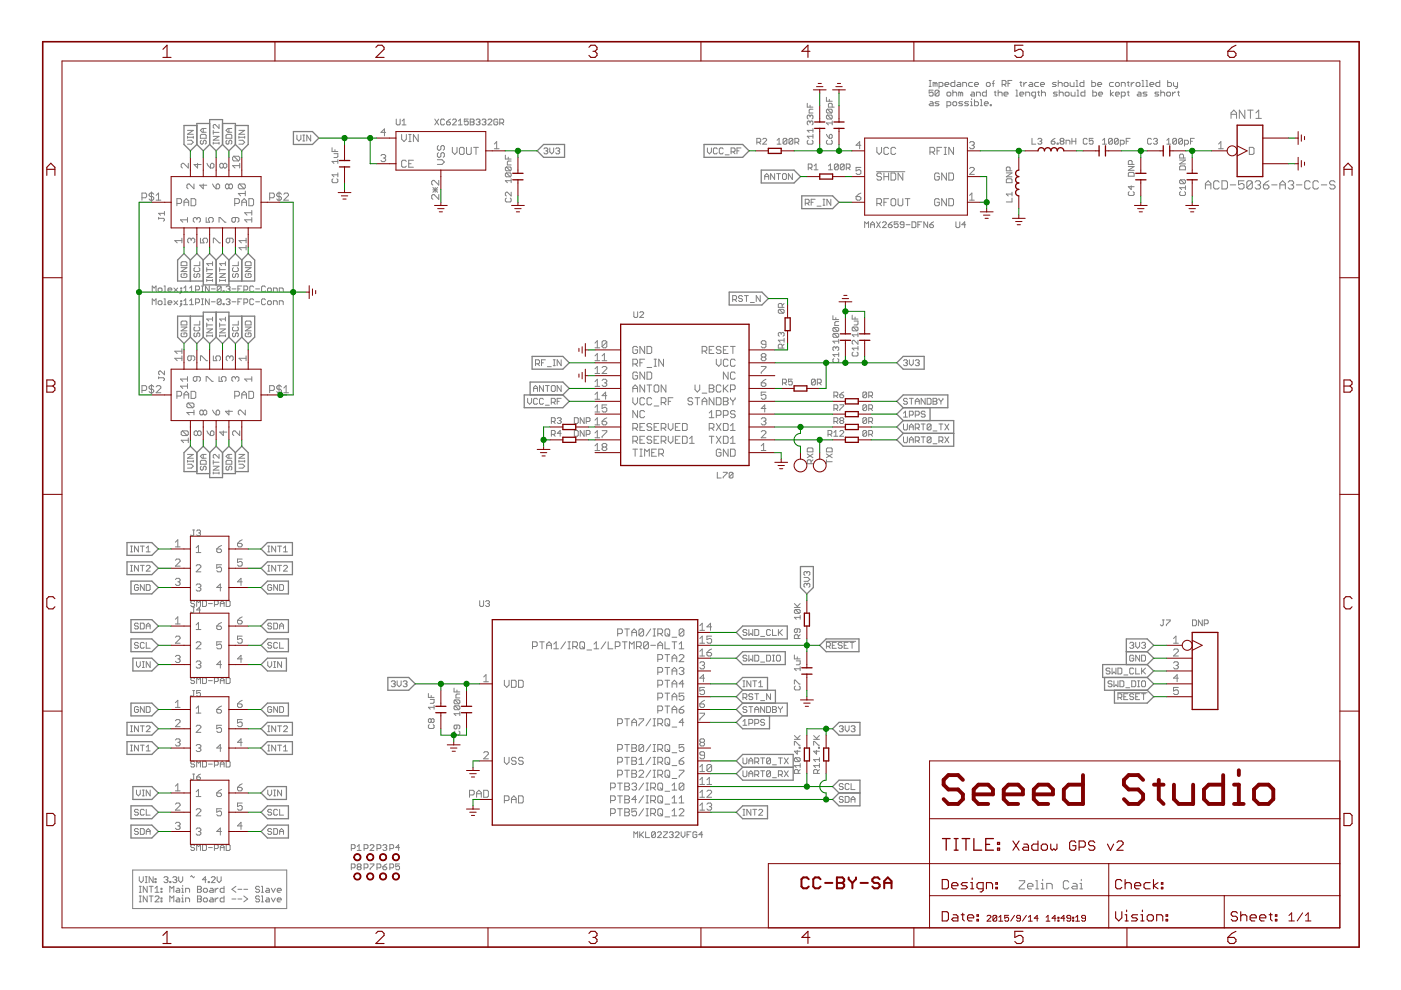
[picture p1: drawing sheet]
<svg xmlns="http://www.w3.org/2000/svg" width="297mm" height="210mm" viewBox="0 0 297 210" stroke-linecap="round" stroke-linejoin="round" font-family="sans-serif">
<g fill="none" stroke="#808080" stroke-width=".21">
<path d="M197 18.3h.4M197 17.1h.4M197.2 17.1v1.2M197.8 19.1h-.8v.6l.4-.2 .4 .2v.5l-.2 .2h-.4l-.2-.2M198.2 17.7l-.4-.2v.8M198.2 17.7v.6M198.2 17.7l.3-.2 .2 .2v.6M199.1 18.3h.6l.2-.2v-.4l-.2-.2h-.6v1.2M199.1 19.3l-.2-.2h-.4l-.3 .2v.9M199.1 19.3v.9l-.2 .2h-.4l-.3-.2M199.1 19.3l-.9 .9M200.3 17.9h.9l-.2-.4h-.4l-.3 .2v.4l.3 .2h.4"/>
<path d="M200.8 19.7l.2-.2h.4l.2 .2v.5l-.2 .2h-.4l-.2-.2zM202 19.7l.2-.2h.4l.2 .2v.7M202 19.1v1.3M202.4 17.1v1.2h-.6l-.2-.2v-.4l.2-.2h.6M203.1 17.5h.4l.2 .2v.6h-.6l-.3-.2 .3-.2h.6M203.7 19.7v.7M203.7 19.7l.2-.2 .2 .2v.7M203.7 19.7l-.4-.2v.9M204.1 18.3v-.8h.6l.2 .2v.6M206 19.5h.4l.2 .2v.7h-.6l-.2-.2 .2-.3h.6M206.2 17.5h-.6l-.2 .2v.4l.2 .2h.6M206.6 17.9h.9l-.3-.4h-.4l-.2 .2v.4l.2 .2h.4"/>
<path d="M209.1 19.1v1.3h-.6l-.2-.2v-.5l.2-.2h.6M209.3 17.5h.4l.3 .2v.4l-.3 .2h-.4l-.2-.2v-.4zM210.4 17.7h.4M210.8 17.1l-.2 .2v1M210.8 19.5h.4M211 19.3v.9l.2 .2M211.6 19.7l.2-.2h.5l.2 .2v.7M211.6 19.1v1.3M212.5 17.9h.6l.2-.2v-.4l-.2-.2h-.6v1.2M212.9 17.9l.4 .4M212.9 19.9h.8l-.2-.4h-.4l-.2 .2v.5l.2 .2h.4M213.7 17.7h.4"/>
<path d="M214.5 17.1h-.8v1.2M215.4 19.1h.2v1.3M216.2 17.5h.4M216.2 19.9h.9l-.2-.4h-.5l-.2 .2v.5l.2 .2h.5M216.4 17.3v.8l.2 .2M217.1 17.5v.8M217.7 17.5h-.2l-.4 .4M218.3 17.5h.4l.2 .2v.6h-.6l-.2-.2 .2-.2h.6M220 19.5h.4M220.2 17.5h-.6l-.2 .2v.4l.2 .2h.6M220.2 19.3v.9l.2 .2M220.6 17.9h.8l-.2-.4h-.4l-.2 .2v.4l.2 .2h.4"/>
<path d="M220.8 19.7l.2-.2h.4l.3 .2v.7M220.8 19.1v1.3M223.9 17.5h-.6l-.2 .2 .2 .2h.5l.1 .2-.1 .2h-.7M224.2 19.5h-.7l-.2 .2 .9 .5-.3 .2h-.6M224.4 17.7l.2-.2h.4l.2 .2v.6M224.4 17.1v1.2M224.6 19.7l.2-.2h.4l.2 .2v.7M224.6 19.1v1.3M225.6 17.7l.2-.2h.5l.2 .2v.4l-.2 .2h-.5l-.2-.2zM225.8 19.7l.2-.2h.5l.2 .2v.5l-.2 .2h-.5l-.2-.2zM226.9 17.5v.6l.2 .2h.6v-.8M227.1 19.5v.7l.2 .2h.6v-.9"/>
<path d="M228.1 17.1h.2v1.2M228.1 18.3h.5M228.3 19.1h.3v1.3M229.8 17.1v1.2h-.6l-.2-.2v-.4l.2-.2h.6M230 19.1v1.3h-.6l-.2-.2v-.5l.2-.2h.6M231.5 17.1v1.2h.6l.2-.2v-.4l-.2-.2h-.6M231.7 19.1v1.3h.6l.2-.2v-.5l-.2-.2h-.6M232.7 17.9h.9l-.2-.4h-.5l-.2 .2v.4l.2 .2h.5M232.9 19.9h.9l-.2-.4h-.4l-.3 .2v.5l.3 .2h.4M235.4 19.1v1.3M236.1 17.5h-.7l-.2 .2v.4l.2 .2h.7M236.1 19.5l-.7 .4 .7 .5"/>
<path d="M236.5 17.7l.2-.2h.4l.2 .2v.4l-.2 .2h-.4l-.2-.2zM236.5 19.9h.8l-.2-.4h-.4l-.2 .2v.5l.2 .2h.4M237.7 18.3v-.8h.7l.2 .2v.6M239 17.5h.4M239 19.5h.4M239.2 17.3v.8l.2 .2M239.2 19.3v.9l.2 .2M239.8 17.5v.8M240.5 17.5h-.3l-.4 .4M240.9 17.7l.2-.2h.4l.2 .2v.4l-.2 .2h-.4l-.2-.2zM241.3 19.5h.4l.2 .2v.7h-.6l-.2-.2 .2-.3h.6M242.1 18.3h.4"/>
<path d="M242.1 17.1h.2v1.2M243 18.3h.4M243 17.1h.2v1.2M243.2 19.5h-.7l-.2 .2 .9 .5-.2 .2h-.7M243.8 17.9h.8l-.2-.4h-.4l-.2 .2v.4l.2 .2h.4M245.7 19.5h-.7l-.1 .2 .1 .2h.5l.2 .3-.2 .2h-.6M245.9 17.1v1.2h-.6l-.3-.2v-.4l.3-.2h.6M246.1 19.7l.2-.2h.4l.2 .2v.7M246.1 19.1v1.3M247.4 19.7l.2-.2h.4l.2 .2v.5l-.2 .2h-.4l-.2-.2zM247.6 17.1v1.2h.6l.2-.2v-.4l-.2-.2h-.6M248.6 19.5v.9"/>
<path d="M248.8 17.5v.6l.2 .2h.7M249.2 19.5h-.2l-.4 .4M249.7 17.5v1l-.5 .2M249.7 19.5h.4M249.9 19.3v.9l.2 .2M39.8 29.7h.8l.4 .5-.4 .4h-.8M39.8 28.9v.4M39.8 27.6h1.2l-1.2 .9h1.2M39.8 29.1h1.2M39.9 34.6v1l-1-1h-.2l-.3 .3v.5l.3 .2M41 28.9v.4M41.1 39v1l-1-1h-.2l-.3 .3v.5l.3 .2"/>
<path d="M41.9 34.6v1l-.8-.7h1.6M42.5 28.7l.2-.2h.8l.2 .2v.6h-1.2zM42.7 29.7l-.2 .3v.4l.2 .2 .4-.2v-.4l.2-.3 .4 .3v.4l-.2 .2M43.1 27.2v.8M43.1 39v1l-.7-.7h1.4M43.7 27.2h-.8l-.4 .4 .4 .4h.8M43.9 34.6l.7 1M44.9 34.6h.2l.3 .3v.5l-.3 .2h-.5v-.7zM45.1 39l.7 1M45.2 27.6v.9M45.2 30.2v.4M45.2 28.9h1.2l-1.2 .8h1.2"/>
<path d="M45.2 30.4h1.2M45.2 28.1h1.2M46.1 39h.2l.3 .3v.5l-.3 .2h-.5v-.7zM46.4 26.4v.8l-.8-.8-.4 .2v.4l.2 .2M46.4 30.2v.4M47.3 34.9l-.2-.3h-.3l-.2 .3v.5l.2 .2h.3l.2-.2M47.3 34.9l.3-.3h.2l.3 .3v.5l-.3 .2h-.2l-.3-.2M47.3 34.9v.5M47.9 28.7l.2-.2h.9l.1 .2v.6h-1.2zM48.1 29.7l-.2 .3v.4l.4 .2 .2-.2v-.4l.5-.3 .1 .3v.4l-.1 .2M48.5 39.3l-.2-.3h-.3l-.2 .3v.5l.2 .2h.3l.2-.2M48.5 39.3l.3-.3h.2l.3 .3v.5l-.3 .2h-.2l-.3-.2"/>
<path d="M48.5 27.2v.8M48.5 39.3v.5M49.1 27.2h-.8l-.4 .4 .4 .4h.8M49.6 33.1l-.3 .3v.5l.3 .2h1M49.6 33.1h1l.2 .3v.5l-.2 .2M49.6 33.1l1 1M50.7 29.7h.8l.4 .5-.4 .4h-.8M50.7 28.9v.4M50.7 27.6h1.2l-1.2 .9h1.2M50.7 29.1h1.2M50.8 39h1l.2 .3v.5l-.2 .2M50.8 39l-.3 .3v.5l.3 .2h1"/>
<path d="M50.8 39l1 1M50.8 35.1h-1.5l.5 .5M50.8 34.6v1M51.9 28.9v.4M62.9 28.6v.9l.5 .4 .4-.4v-.9M64.2 29.9h.4M64.2 28.6h.4M64.4 28.6v1.3M65.9 28.6v1.3l-.9-1.3v1.3M70.4 31.3v.8h1.2M70.6 37.9l-.2 .2v.4l.2 .2h.8l.2-.2v-.4l-.2-.2M70.8 32.6h.8v.6l-.2 .2h-.6"/>
<path d="M71 31.7v.4M71.6 34.2h-1.2l.4 .4M71.6 33.8v.8M71.6 36.7v.8M71.6 37.1h-1.2l.4 .4M80.8 33l.2-.2h.5l.3 .2v.3l-.3 .2M81.3 33.5h.2M81.5 33.5l.3 .3v.2l-.3 .3h-.5l-.2-.3M81.8 28.1h-1l.7-.8v1.5M84 25.3v1l.2 .2h.4l.2-.2v-1M85.2 28.5v1l.5 .5 .4-.5v-1M85.3 26.5h.8"/>
<path d="M85.3 25.7l.4-.4v1.2M86.1 34.2l-.2-.2h-.5l-.2 .2v1l.2 .3h.5l.2-.3M86.7 30h.5M86.7 28.5h.5M86.7 34.7h.5M86.9 28.5v1.5M87.7 34h-1v1.5h1M88.7 28.5v1.5l-1-1.5v1.5M91.8 39.8l1 1M92.2 25.3l.8 1.2M92.3 39.8v1M92.7 33.9h1l.5 .5-.5 .5h-1"/>
<path d="M92.8 39.8l-1 1M93 30.9l-.3 .2v.5l.3 .3h.2l.3-.3v-.5l.2-.2h.3l.2 .2v.5l-.2 .3M93 32.4l-.3 .2v.5l.3 .3h.2l.3-.3v-.5l.2-.2h.3l.2 .2v.5l-.2 .3M93 25.3l-.8 1.2M93 38.2v1l-1-1h-.2l-.3 .3v.5l.3 .2M94.3 25.5l-.3-.2h-.4l-.2 .2v.8l.2 .2h.4l.3-.2M94.7 25.9h.6l.2 .4-.2 .2h-.4l-.2-.2zM95.5 25.3l-.8 .6M95.9 31.2v1l.5 .5 .5-.5v-1M95.9 25.5l.2-.2h.5l.2 .2v.2l-.9 .8h.9M97.2 26.5h.8M97.2 25.7l.4-.4v1.2"/>
<path d="M97.4 31.5l.3-.3h.5l.2 .3v1l-.2 .2h-.5l-.3-.2zM98.9 31.2v1.3l.3 .2h.5l.2-.2v-1.3M99.3 25.3h-.9v.6l.4-.2 .5 .2v.4l-.2 .2h-.4l-.3-.2M99.7 25.3h.6l.2 .2-.2 .4 .2 .4-.2 .2h-.6zM99.7 25.9h.6M100.4 31.2h1M100.9 31.2v1.5M100.9 25.5l.3-.2h.4l.2 .2-.2 .4M101.4 25.9h.2M101.6 25.9l.2 .2-.2 .4h-.4l-.3-.2M102.2 25.5l.2-.2h.4l.2 .2-.2 .4M102.6 25.9h.2"/>
<path d="M102.8 25.9l.2 .2-.2 .4h-.4l-.2-.2M103.5 25.5l.2-.2h.4l.2 .2v.2l-.8 .8h.8M104.8 30.5l.5-.5v1.5M104.8 31.5h1M105.5 25.5l-.2-.2h-.4l-.2 .2v.8l.2 .2h.4l.2-.2v-.4h-.4M106 26.1h.6l.2-.2v-.4l-.2-.2h-.6v1.2M106.4 26.1l.4 .4M107.1 32.9v.8h1.3M107.4 35.4h.8l.2 .2v.4l-.2 .2M107.4 36.7h.8l.2 .2v.4l-.2 .2M107.4 36.7l-.3 .2v.4l.3 .2h.8M107.4 35.4l-.3 .2v.4l.3 .2h.8"/>
<path d="M107.4 36.7l.8 .8M107.4 35.4l.8 .8M107.8 33.3v.4M108.4 38.3h-1.3l.5 .4M108.4 37.9v.8M108.4 34.1h-.6l-.2 .3v.6h.8M115.3 31.6l.2-.2h.4l.2 .2-.2 .4M115.7 32h.2M115.9 32l.2 .2-.2 .4h-.4l-.2-.2M116.6 31.4v.8l.4 .4 .4-.4v-.8M117.8 31.6l.2-.2h.4l.3 .2-.3 .4M118.2 32h.2"/>
<path d="M118.4 32l.3 .2-.3 .4h-.4l-.2-.2M150 31.4v.8l.4 .4 .4-.4v-.8M152.1 31.6l-.2-.2h-.5l-.1 .2v.8l.1 .2h.5l.2-.2M153.3 31.6l-.2-.2h-.4l-.2 .2v.8l.2 .2h.4l.2-.2M153.8 32.8h.8M155 32.2h.6l.3-.2v-.4l-.3-.2h-.6v1.2M155.4 32.2l.5 .4M156.3 32h.4M157.1 31.4h-.8v1.2M160.5 30.2h.6l.2-.2v-.5l-.2-.2h-.6v1.3M160.9 30.2l.4 .4M161.7 29.5l.2-.2h.4l.2 .2v.2l-.8 .9h.8"/>
<path d="M162.1 37.4h.9M162.1 38.1v-.9l.5-.4 .4 .4v.9M164.2 36.8v1.3l-.8-1.3v1.3M164.7 36.8h.8M164.8 30.6h.8M164.8 29.7l.4-.4v1.3M165.1 36.8v1.3M165.9 37l.2-.2h.4l.2 .2v.8l-.2 .3h-.4l-.2-.3zM166.8 29.5v.9l-.2 .2h-.4l-.2-.2M166.8 29.5l-.2-.2h-.4l-.2 .2v.9M166.8 29.5l-.8 .9M168 36.8v1.3l-.8-1.3v1.3"/>
<path d="M168.1 29.5v.9l-.2 .2h-.4l-.2-.2M168.1 29.5l-.2-.2h-.4l-.2 .2v.9M168.1 29.5l-.8 .9M168.5 30.2h.6l.3-.2v-.5l-.3-.2h-.6v1.3M168.9 30.2l.5 .4M171.2 21.9v.8h1.2M171.3 29.7l-.1 .3v.4l.1 .2h.9l.2-.2v-.4l-.2-.3M171.4 35.6h.6l.2-.2v-.4l-.2-.2h-.6v1.2M171.7 25.9l-.1-.2-.4 .2v.4l.1 .2M171.7 25.9l.3-.2 .4 .2v.4l-.2 .2M171.7 24.6l-.1-.2-.4 .2v.4l.1 .2M171.7 24.6l.3-.2 .4 .2v.4l-.2 .2"/>
<path d="M171.7 22.3v.4M171.7 24.6v.2M171.7 25.9v.2M171.8 35.6l.4 .4M172.4 23.2h-.7l-.1 .1v.7h.8M172.4 27.2v.8M172.4 28.5v.8M172.4 28.9h-1.2l.4 .4M172.4 27.6h-1.2l.4 .4M172.6 36h.8M172.6 35.2l.4-.4v1.2M175.2 20.6v.9h1.2"/>
<path d="M175.2 28.5l.6 .8M175.4 24.4l-.2 .2v.4l.2 .2h.9M175.4 29.7l-.2 .3v.4l.2 .2h.9l.1-.2v-.4l-.1-.3M175.4 23.2h.9l.1 .1v.5l-.1 .2M175.4 24.4h.9l.1 .2v.4l-.1 .2M175.4 23.2l-.2 .1v.5l.2 .2h.9M175.4 24.4l.9 .8M175.4 23.2l.9 .8M175.7 36h.8M175.7 35.2l.4-.4v1.2M175.8 28.7l.2-.2 .4 .2v.4l-.1 .2h-.5zM175.8 21.1v.4"/>
<path d="M176.4 26.1h-1.2l.4 .4M176.4 22.7v-.6l-.1-.2h-.5l-.2 .2v.6h1.3M176.4 25.7v.8M177.7 35l-.2-.2h-.4l-.2 .2v.8M177.7 35v.8l-.2 .2h-.4l-.2-.2M177.7 35l-.8 .8M179 35v.8l-.2 .2h-.4l-.2-.2M179 35l-.2-.2h-.4l-.2 .2v.8M179 35l-.8 .8M179.4 35.6h.6l.2-.2v-.4l-.2-.2h-.6v1.2M179.8 35.6l.4 .4M182.5 35.5h-1v.7l.5-.2h.3l.2 .2v.5l-.2 .3h-.5l-.3-.3"/>
<path d="M182.5 30.8h-1l.8-.8v1.5M185.8 36.4h6.1M185.9 31.2v1l.5 .5 .5-.5v-1M186.9 36.9l-.3-.2h-.4l-.3 .2v.3l.3 .2h.4l.3 .3v.2l-.3 .3h-.4l-.3-.3M187.4 37.4h1M187.4 36.7v1.5M188.4 31.5l-.2-.3h-.5l-.3 .3v1l.3 .2h.5l.2-.2M188.4 36.7v1.5M188.9 36.7h.8l.2 .2v1l-.2 .3h-.8zM189.9 31.5l-.2-.3h-.5l-.3 .3v1l.3 .2h.5l.2-.2M191.4 36.7v1.5l-1-1.5v1.5M197.2 32.2h.7l.3-.2v-.5l-.3-.3h-.7v1.5"/>
<path d="M197.2 21.6h.4l.2 .2v.6h-.6l-.2-.2 .2-.2h.6M197.7 32.2l.5 .5M198.7 32h.5M199.1 21.6h-.6l-.3 .2 .9 .4-.2 .2h-.7M199.2 36.9l-.3-.2h-.5l-.2 .2v1l.2 .3h.5l.3-.3v-.5h-.5M199.7 31.2h-1v1.5M200.2 31.2h.5M200.2 32.7h.5M200.4 31.2v1.5M200.7 36.7v1.5l-1-1.5v1.5M200.8 22.4h.6l.2-.2v-.4l-.2-.2h-.6v1.2M201.2 36.7h.7l.3 .2v1l-.3 .3h-.7z"/>
<path d="M202 21.8l.2-.2h.4l.2 .2v.4l-.2 .2h-.4l-.2-.2zM202.2 31.2v1.5l-1-1.5v1.5M204.1 21.6h-.6l-.2 .2 .2 .2h.4l.2 .2-.2 .2h-.6M205.4 21.6h-.7l-.2 .2 .2 .2h.4l.3 .2-.3 .2h-.6M205.6 35.7l.2-.2h.5l.3 .2v.3l-1 1h1M205.6 30.3l.2-.3h.5l.3 .3v.2l-.3 .3M205.8 21.6h.2v.8M205.8 22.4h.4M206 20.9v.2M206.1 30.8h.2M206.3 30.8l.3 .3v.2l-.3 .2h-.5l-.2-.2M206.6 21.1v1.3h.6l.3-.2v-.4l-.3-.2h-.6"/>
<path d="M207 20.4v-.9h.6l.3 .2v.7M207.9 22.4h.4M207.9 21.1h.2v1.3M208.7 22h.8l-.2-.4h-.4l-.2 .2v.4l.2 .2h.4M210 22.2h.2v.2h-.2zM213.4 36.7h1.2l-1.2 .8h1.2M213.6 37.9h.8l.2 .2v.6h-1.2v-.6zM214.2 36.2v-.6l-.2-.2h-.4l-.2 .2v.6h1.2M215.4 20.4h.4M217.5 20.4v-.9h.6l.2 .2v.7M218.8 29.3v1.3h.8M219.6 20.4h-.7l-.2-.2v-.5l.2-.2h.7v1.1l-.5 .2"/>
<path d="M220 29.5l.3-.2h.4l.2 .2-.2 .5M220.5 30h.2M220.7 30l.2 .2-.2 .4h-.4l-.3-.2M222.9 30h.6l.2 .4-.2 .2h-.4l-.2-.2zM223.7 29.3l-.8 .7M224.1 30.4h.2v.2h-.2zM225 30l-.2 .2 .2 .4h.4l.2-.2-.2-.4M225 30l-.2-.3 .2-.4h.4l.2 .2-.2 .5M225 30h.4M226 30.6v-.9h.6l.2 .3v.6M227.3 30h.8M227.3 29.3v1.3"/>
<path d="M228.1 29.3v1.3M228.3 20.4h.4M230.5 29.5l-.2-.2h-.4l-.2 .2v.9l.2 .2h.4l.2-.2M231.8 29.3h-.9v.7l.5-.3 .4 .3v.4l-.2 .2h-.5l-.2-.2M233.8 30.6h.8M233.8 29.7l.4-.4v1.3M235.8 29.5v.9l-.2 .2h-.4l-.2-.2M235.8 29.5l-.2-.2h-.4l-.2 .2v.9M235.8 29.5l-.8 .9M237.1 29.5l-.2-.2h-.4l-.2 .2v.9M237.1 29.5v.9l-.2 .2h-.4l-.2-.2M237.1 29.5l-.8 .9"/>
<path d="M237.5 30.6h.6l.3-.2v-.4l-.3-.3h-.6v1.3M237.7 20.4h.7l.2-.2v-.5l-.2-.2h-.7v1.3M238.8 30h.4M239.2 35.3h1.3l-1.3 .8h1.3M239.4 36.6h.8l.3 .1v.7h-1.3v-.7zM239.6 29.3h-.8v1.3M239.8 39.4v.8l-.6-.6h1.3M240 34.9v-.7l-.2-.2h-.4l-.2 .2v.7h1.3M244.1 29.5l-.2-.2h-.4l-.2 .2v.9l.2 .2h.4l.2-.2M244.6 29.5l.2-.2h.4l.2 .2-.2 .5M245 30h.2M245.2 30l.2 .2-.2 .4h-.4l-.2-.2"/>
<path d="M247.4 29.7l.4-.4v1.3M247.4 30.6h.8M249.4 29.5v.9l-.1 .2h-.4l-.3-.2M249.4 29.5l-.1-.2h-.4l-.3 .2v.9M249.4 29.5l-.8 .9M250.1 35.4l.2-.2h.8l.2 .2v.6h-1.2zM250.1 33.9h1.2l-1.2 .9h1.2M250.3 38.1h.8l.2 .2v.4l-.2 .2M250.3 38.1l-.2 .2v.4l.2 .2h.8M250.3 38.1l.8 .8M250.7 29.5l-.2-.2h-.4l-.2 .2v.9M250.7 29.5v.9l-.2 .2h-.4l-.2-.2"/>
<path d="M250.7 29.5l-.8 .9M250.9 33.5v-.6l-.2-.2h-.4l-.2 .2v.6h1.2M251.1 30.6h.7l.2-.2v-.4l-.2-.3h-.7v1.3M251.3 39.4v.8M251.3 39.8h-1.2l.4 .4M252.4 30h.4M253.2 29.3h-.8v1.3M255.6 39.2h1.1M258.4 31.5h1M258.4 30.5l.4-.5v1.5M258.5 38.6l-.3-.3h-.6l-.3 .3v1.2l.3 .3h.6l.3-.3M259.1 38.3h.8l.3 .3v1.2l-.3 .3h-.8z"/>
<path d="M260.8 39.2h1.2M261 25.1v-1.2l.6-.6 .6 .6v1.2M261 24.2h1.2M263.8 38.3h-1.2v.9l.6-.3h.3l.3 .3v.6l-.3 .3h-.6l-.3-.3M263.9 23.3v1.8l-1.1-1.8v1.8M264.5 23.3h1.2M264.9 31.2h.7l.3 .3v1l-.3 .2h-.7zM265.1 23.3v1.8M265.5 38.6l-.3-.3h-.6l-.2 .3v1.2M265.5 38.6v1.2l-.3 .3h-.6l-.2-.3M265.5 38.6l-1.1 1.2M266.1 38.6l.3-.3h.6l.3 .3v.3l-.3 .3"/>
<path d="M266.3 23.9l.6-.6v1.8M266.3 25.1h1.1M266.7 39.2h.3M267 39.2l.3 .3v.3l-.3 .3h-.6l-.3-.3M267.9 39.2h.8l.3 .3v.3l-.3 .3h-.6l-.2-.3zM269 38.3l-.6 .3-.5 .6M269.6 39.2h1.2M271.4 39.2h1.1M273.1 38.6l.3-.3h.6l.3 .3v.3l-.3 .3M273.7 39.2h.3M274 39.2l.3 .3v.3l-.3 .3h-.6l-.3-.3M274.9 39.2h1.1"/>
<path d="M277.8 38.6l-.3-.3h-.6l-.3 .3v1.2l.3 .3h.6l.3-.3M279.5 38.6l-.2-.3h-.6l-.3 .3v1.2l.3 .3h.6l.2-.3M280.1 39.2h1.2M283.1 38.6l-.3-.3h-.6l-.3 .3v.3l.3 .3h.6l.3 .3v.3l-.3 .3h-.6l-.3-.3M30.1 41.9h.8l.2-.2v-.5l-.2-.3h-.8v1.5M32.1 40.7v2M32.6 41.2l-.2-.3h-.5l-.3 .3v.2l.3 .3h.5l.2 .2-.2 .5h-.5l-.3-.2M33.1 42.4h1M33.1 41.4l.5-.5v1.5M33.6 46.3h1l.3 .2-.3 .4M33.6 46.1v.4M34.9 44.8v.8"/>
<path d="M34.9 45.2h-1.3l.4 .4M37.5 43.1h.7l.3-.2v-.5l-.3-.3h-.7v1.5M38.4 55.7l.2-.2h.8l.2 .2v.6h-1.2zM38.4 56.7h1.2l-1.2 .9h1.2M38.6 51h-1.5l.5 .5M38.6 50.5v1M38.6 58l-.2 .2v.4l.2 .2h.8l.2-.2v-.4l-.2-.2h-.4v.4M39 43.6v-1l.5-.5 .5 .5v1M39 42.9h1M39.8 46.6h-1.5l.5 .5M39.8 46.1v1M40.5 42.1h.8l.2 .3v1l-.2 .2h-.8z"/>
<path d="M40.5 50.8l-.2-.3h-.3l-.2 .3v.5l.2 .2M40.5 50.8l.3-.3h.2l.3 .3v.5l-.3 .2M40.5 50.8v.2M41.3 58l-.2 .2v.4l.2 .2 .4-.2v-.4l.2-.2 .5 .2v.4l-.3 .2M41.3 56.7l-.2 .3v.4l.2 .2h.8l.3-.2v-.4l-.3-.3M41.7 46.4v.2M41.7 46.4l-.2-.3h-.3l-.2 .3v.5l.2 .2M41.7 46.4l.3-.3h.2l.3 .3v.5l-.3 .2M42.4 55.5v.8h-1.3M42.5 50.5v1h.8l-.3-.7 .3-.3h.5l.2 .3v.5l-.2 .2M43.7 46.1v1h.7l-.2-.7 .2-.3h.6l.2 .3v.5l-.2 .2M43.8 56.7v.9"/>
<path d="M43.8 59.2v.5M43.8 59.5h1.3M43.8 58h1.3l-1.3 .8h1.3M43.8 57.2h1.3M45.1 55.9h-1.3l.5 .4M45.1 55.5v.8M45.1 59.2v.5M45.2 51.5v-1h.3l1 1h.2M46.4 47.1v-1h.3l1 1h.2M46.6 56.7v.9M46.6 59.2v.5M46.6 59.5h1.2"/>
<path d="M46.6 58h1.2l-1.2 .8h1.2M46.6 57.2h1.2M47.8 55.5v.8M47.8 59.2v.5M47.8 55.9h-1.2l.4 .4M48.7 50.5v.8l-.2 .2h-.3l-.2-.2v-.5l.2-.3h1l.2 .3v.5l-.2 .2M49.5 56.7l-.2 .3v.4l.2 .2h.8l.2-.2v-.4l-.2-.3M49.5 58l-.2 .2v.4l.2 .2 .4-.2v-.4l.2-.2 .4 .2v.4l-.2 .2M49.8 43.1h.7l.3-.2v-.5l-.3-.3h-.7v1.5M49.9 46.1v.8l-.2 .2h-.3l-.3-.2v-.5l.3-.3h1l.3 .3v.5l-.3 .2M50.5 55.5v.8h-1.2M51.3 42.9h1"/>
<path d="M51.3 43.6v-1l.5-.5 .5 .5v1M52 41h-1.5l.5 .5M52 40.5v1M52 56.7h1.2l-1.2 .9h1.2M52.2 51h-1.5l.5 .5M52.2 52.5h-1.5l.5 .5M52.2 50.5v1M52.2 52v1M52.2 55.5h.8l.2 .2v.6h-1.2v-.6zM52.2 58l-.2 .2v.4l.2 .2h.8l.2-.2v-.4l-.2-.2h-.4v.4M52.8 42.1h.7l.3 .3v1l-.3 .2h-.7zM53.4 46.6h-1.5l.5 .5"/>
<path d="M53.4 44.6v1M53.4 46.1v1M53.4 45.1h-1.5l.5 .5M57.2 41.9h.7l.3-.2v-.5l-.3-.3h-.7v1.5M59.2 40.7v2M59.7 41.2l-.3-.3h-.5l-.2 .5 .2 .3h.5l.3 .2v.3l-.3 .2h-.5l-.2-.2M60.2 41.2l.2-.3h.5l.3 .3v.2l-1 1h1M91.8 40.3h1M93 41.3v1l-1-1h-.2l-.3 .2v.5l.3 .3M107.4 42l-.3 .2v.4l.3 .2h.8l.2-.2v-.4l-.2-.2M108.4 40.7v.9l-.8-.9h-.2l-.3 .3v.4l.3 .2M170.7 43.1h.6l.3-.2v-.4l-.3-.3h-.6v1.3"/>
<path d="M171.2 43.1l.4 .4M172 42.9h.4M172.8 42.2h-.8v1.3M173.2 43.7h.9M174.5 42.2h.4M174.5 43.5h.4M174.7 42.2v1.3M176.1 42.2v1.3l-.8-1.3v1.3M181.5 41.7h.8l.2 .2v.3l-.2 .2h-.5l-.3-.2zM182.5 40.9l-1 .8M183.3 48.3v-1.3l.4 .4 .4-.4v1.3M184.6 48.3v-.9l.4-.4 .4 .4v.9"/>
<path d="M184.6 47.6h.8M185.8 47l.8 1.3M185.9 43.1h.7l.3-.2v-.5l-.3-.3h-.7v1.5M186.4 43.1l.5 .5M186.6 47l-.8 1.3M187.1 47.2l.2-.2h.4l.2 .2v.2l-.8 .9h.8M187.4 42.9h.5M188.3 47.6h.7l.2 .4-.2 .3h-.4l-.3-.3zM188.4 42.1h-1v1.5M189.2 42.1h.5l.2 .3v1l-.2 .2h-.5l-.3-.2v-1zM189.2 47l-.9 .6M190.4 47h-.8v.6l.4-.2 .4 .2v.4l-.2 .3h-.4l-.2-.3"/>
<path d="M190.4 42.1v1.3l.3 .2h.5l.2-.2v-1.3M191.7 47.6h-.6l-.2-.2 .2-.4h.4l.2 .2v.8l-.2 .3h-.4l-.2-.3M191.9 42.1h1M192.1 47.6h.8M192.4 42.1v1.5M193.4 47h.6l.2 .2v.8l-.2 .3h-.6zM194.6 47.6h.4M195.4 47h-.8v1.3M196.7 47v1.3l-.8-1.3v1.3M197.1 47.6h.6l.2 .4-.2 .3h-.4l-.2-.3zM197.9 47l-.8 .6M199.2 42.4l-.3-.3h-.5l-.2 .3v1l.2 .2h.5l.3-.2v-.5h-.5"/>
<path d="M200.7 42.1v1.5l-1-1.5v1.5M201.2 42.1h.7l.3 .3v1l-.3 .2h-.7zM202.7 47v1l.2 .3h.4l.2-.3v-1M204.7 47.6h-.8l.6-.6v1.3M205.6 42.4h1M205.6 41.4l.5-.5v1.5M214.6 40.7v.9M214.6 42v.8h-1.2M214.6 41.1h-1.2l.4 .5M239.4 40.6l-.2 .2v.5l.2 .1h.8l.3-.1v-.5l-.3-.2M250.3 40.6l-.2 .2v.5l.2 .1h.8l.2-.1v-.5l-.2-.2M255.6 40.1v-1.2l.6-.6 .5 .6v1.2"/>
<path d="M271.4 40.1v-1.2l.5-.6 .6 .6v1.2M32.3 61.9v-1.3l.4 .5 .4-.5v1.3M32.3 64.6v-1.2l.4 .4 .4-.4v1.2M33.5 61.3l.2-.2h.4l.3 .2v.4l-.3 .2h-.4l-.2-.2zM33.5 64l.2-.2h.4l.3 .2v.4l-.3 .2h-.4l-.2-.2zM33.6 79.9v.4M34.8 61.9h.4M34.8 60.6h.2v1.3M34.8 63.4h.2v1.2M34.8 64.6h.4M34.9 78.7v.8l-.9-.8-.4 .1v.5l.2 .2M35.6 61.5h.8l-.2-.4h-.4l-.2 .2v.4l.2 .2h.4"/>
<path d="M35.6 64.2h.8l-.2-.4h-.4l-.2 .2v.4l.2 .2h.4M36.9 61.1l.8 .8M36.9 63.8l.8 .8M37.7 61.1l-.8 .8M37.7 63.8l-.8 .8M38.3 61.7h.2v.2h-.2zM38.3 61.1h.2v.2h-.2zM38.3 63.8h.2v.2h-.2zM38.3 64.4h.2v.2h-.2zM38.4 69.3h1.2l-1.2 .8h1.2M38.4 68.3l.2-.2h.8l.2 .2v.6h-1.2zM38.5 61.9l-.4 .4"/>
<path d="M38.5 64.6l-.4 .4M38.6 74v1M38.6 75.5v1M38.6 76h-1.5l.5 .5M38.6 74.5h-1.5l.5 .5M38.6 70.6l-.2 .2v.4l.2 .2h.8l.2-.2v-.4l-.2-.2h-.4v.4M39 61.9h.8M39 61.1l.4-.5v1.3M39 63.8l.4-.4v1.2M39 64.6h.8M39.8 79.9v1M40.2 61.9h.8"/>
<path d="M40.2 61.1l.4-.5v1.3M40.2 63.8l.4-.4v1.2M40.2 64.6h.8M40.5 75.5v.7l-.2 .3h-.3l-.2-.3v-.5l.2-.2h1l.3 .2v.5l-.3 .3M41.3 70.6l-.2 .2v.4l.2 .2 .4-.2v-.4l.2-.2 .5 .2v.4l-.3 .2M41.3 69.3l-.2 .2v.5l.2 .1h.8l.3-.1v-.5l-.3-.2M41.5 61.5h.6l.2-.2v-.4l-.2-.3h-.6v1.3M41.5 64.2h.6l.2-.2v-.4l-.2-.2h-.6v1.2M41.7 79.9v.7l-.2 .3h-.3l-.2-.3v-.5l.2-.2h1l.3 .2v.5l-.3 .3M42.4 68.1v.8h-1.3M42.5 76.5v-1h.3l1 1h.2M42.7 61.9h.4"/>
<path d="M42.7 60.6h.4M42.7 64.6h.4M42.7 63.4h.4M42.9 60.6v1.3M42.9 63.4v1.2M43.8 68.9h1.3M43.8 68.5v.8M43.8 71v.4M43.8 71.2h1.3M43.8 69.7h1.3l-1.3 .9h1.3M44.4 60.6v1.3l-.8-1.3v1.3M44.4 63.4v1.2l-.8-1.2v1.2"/>
<path d="M44.8 61.3h.8M44.8 64h.8M45.1 67.6h-1.3l.5 .5M45.1 67.2v.9M45.1 71v.4M45.2 75.5v1h.8l-.3-.5 .3-.5h.5l.2 .2v.5l-.2 .3M46.4 79.9v1h.8l-.3-.8 .3-.2h.5l.2 .2v.5l-.2 .3M46.6 68.9h1.2M46.6 68.5v.8M46.6 71v.4M46.6 71.2h1.2M46.6 69.7h1.2l-1.2 .9h1.2"/>
<path d="M46.9 60.9l-.2-.3h-.4l-.2 .3v.8M46.9 63.6l-.2-.2h-.4l-.2 .2v.8M46.9 60.9v.8l-.2 .2h-.4l-.2-.2M46.9 63.6v.8l-.2 .2h-.4l-.2-.2M46.9 60.9l-.8 .8M46.9 63.6l-.8 .8M47.3 61.7h.2v.2h-.2zM47.3 64.4h.2v.2h-.2zM47.8 67.6h-1.2l.4 .5M47.8 67.2v.9M47.8 71v.4M47.9 60.9l.3-.3h.4l.2 .3-.2 .4"/>
<path d="M47.9 63.6l.3-.2h.4l.2 .2-.2 .4M48.3 61.3h.3M48.3 64h.3M48.6 61.3l.2 .2-.2 .4h-.4l-.3-.2M48.6 64l.2 .2-.2 .4h-.4l-.3-.2M48.7 75.7l-.2-.2h-.3l-.2 .2v.5l.2 .3M48.7 75.7l.3-.2h.2l.2 .2v.5l-.2 .3M48.7 75.7v.3M49.2 61.3h.8M49.2 64h.8M49.5 69.3l-.2 .2v.5l.2 .1h.8l.2-.1v-.5l-.2-.2M49.5 70.6l-.2 .2v.4l.2 .2 .4-.2v-.4l.2-.2 .4 .2v.4l-.2 .2"/>
<path d="M50.4 61.3h.5M50.4 64h.5M50.5 68.1v.8h-1.2M51.3 60.6h-.9v1.3M51.3 63.4h-.9v1.2M51.7 61.5h.6l.2-.2v-.4l-.2-.3h-.6v1.3M51.7 64.2h.6l.2-.2v-.4l-.2-.2h-.6v1.2M52 69.3h1.2l-1.2 .8h1.2M52.2 75.5v1M52.2 76h-1.5l.5 .5M52.2 68.1h.8l.2 .2v.6h-1.2v-.6zM52.2 70.6l-.2 .2v.4l.2 .2h.8l.2-.2v-.4l-.2-.2h-.4v.4"/>
<path d="M53.4 79.9v1M53.8 63.6l-.2-.2h-.4l-.2 .2v.8l.2 .2h.4l.2-.2M53.8 60.9l-.2-.3h-.4l-.2 .3v.8l.2 .2h.4l.2-.2M54.2 61.3h.8M54.2 64h.8M56.3 60.9l-.2-.3h-.4l-.2 .3v.8l.2 .2h.4l.2-.2M56.3 63.6l-.2-.2h-.4l-.2 .2v.8l.2 .2h.4l.2-.2M56.7 61.3l.2-.2h.4l.2 .2v.4l-.2 .2h-.4l-.2-.2zM56.9 63.8h.4l.2 .2v.4l-.2 .2h-.4l-.2-.2v-.4zM58 61.9v-.8h.6l.2 .2v.6M58 64.6v-.8h.6l.2 .2v.6M59.2 61.9v-.8h.6l.2 .2v.6"/>
<path d="M59.2 64.6v-.8h.6l.2 .2v.6M113.5 77.1h.7l.2-.2v-.4l-.2-.2h-.7v1.2M114 77.1l.4 .4M114.8 76.9h.4M115.6 76.3h-.8v1.2M116.1 77.7h.8M117.3 76.3h.4M117.3 77.5h.4M117.5 76.3v1.2M119 76.3v1.2l-.9-1.2v1.2M126.2 76.5h.9M126.2 72.7l.4-.5v1.5"/>
<path d="M126.2 75.5l.4-.5v1.5M126.2 78.2l.4-.5v1.5M126.2 73.7h.9M126.2 79.2h.9M127.7 76.5h1M127.7 77.9l.2-.2h.5l.3 .2v.3l-1 1h1M127.7 75.5l.4-.5v1.5M128.7 72.5v1l-.3 .2h-.5l-.2-.2M128.7 72.5l-.3-.3h-.5l-.2 .3v1M128.7 72.5l-1 1M134.2 77.2h.7l.3-.3v-.5l-.3-.2h-.7v1.5M134.4 66.1v1l.2 .2h.4l.2-.2v-1"/>
<path d="M134.7 77.2l.5 .5M135.2 79.1l-.3-.2h-.5l-.2 .2v1l.2 .3h.5l.3-.3v-.4h-.5M135.2 73.7l-.3-.3h-.5l-.2 .3v1l.2 .3h.5l.3-.3v-.5h-.5M135.6 66.3l.2-.2h.4l.3 .2v.2l-.9 .8h.9M135.7 76.9h.5M136.7 73.4v1.6l-1-1.6v1.6M136.7 78.9v1.5l-1-1.5v1.5M136.7 76.2h-1v1.5M137.2 78.9h.7l.3 .2v1l-.3 .3h-.7zM137.2 73.4h.7l.3 .3v1l-.3 .3h-.7zM137.2 77.9h1M138.7 76.2h.5"/>
<path d="M138.7 77.7h.5M138.9 76.2v1.5M140.7 76.2v1.5l-1-1.5v1.5M148.9 74.4h.7l.3-.2v-.5l-.3-.3h-.7v1.6M149.4 74.4l.5 .6M150.4 74.2h.5M151.4 73.4h-1v1.6h1M151.9 76.2v1l.5 .5 .5-.5v-1M152.9 73.7l-.3-.3h-.5l-.2 .3v.2l.2 .3h.5l.3 .2-.3 .6h-.5l-.2-.3M153.4 74.2h.5M154.4 76.4l-.3-.2h-.5l-.2 .2v1l.2 .3h.5l.3-.3M154.4 73.4h-1v1.6h1"/>
<path d="M154.4 78.9v1.5l-1-1.5v1.5M154.9 73.4h1M155.3 63.5h.7l.2-.2v-.4l-.2-.2h-.7v1.2M155.4 73.4v1.6M155.7 63.5l.5 .4M155.9 79.1l-.3-.2h-.5l-.2 .2v1l.2 .3h.5l.3-.3M155.9 76.4l-.3-.2h-.5l-.2 .2v1l.2 .3h.5l.3-.3M157.4 62.9l-.2-.2h-.4l-.2 .4 .2 .2h.4l.2 .4-.2 .2h-.4l-.2-.2M157.8 62.7h.9M158.3 62.7v1.2M159.1 64.1h.8M161.2 62.7v1.2l-.9-1.2v1.2"/>
<path d="M161.4 77.7h1v.2l-1 1.1v.2M161.6 75.7l-.2 .3v.2l.2 .3h.5l.3-.3v-.2l-.3-.3M161.6 75.7l-.2-.2v-.3l.2-.2h.5l.3 .2v.3l-.3 .2M161.6 75.7h.5M162.4 73h-.8l-.2-.3v-.2l.2-.3h.5l.3 .3v1l-.3 .2h-.5l-.2-.2M165.2 65.6l-.2 .2v.4l.2 .2h.8M165.2 65.6h.8l.2 .2v.4l-.2 .2M165.2 65.6l.8 .8M165.6 70.7l-.2-.2-.4 .2v.4l.2 .2M165.6 70.7l.2-.2 .4 .2v.4l-.2 .2M165.6 70.7v.2M165.8 65.2v-.6l-.2-.3h-.4l-.2 .3v.6h1.2"/>
<path d="M165.8 73.8v-.6l-.2-.2h-.4l-.2 .2v.6h1.2M166.2 71.7v.9M166.2 64.3l-.4 .5M166.2 72.1h-1.2l.4 .5M166.2 73l-.4 .4M176.6 66.9v.9h1.2M176.8 76l-.2 .2v.4l.2 .3h.8l.2-.3v-.4l-.2-.2M176.8 69.4h.8l.2 .2v.5l-.2 .2M176.8 70.7h.8l.2 .2v.4l-.2 .2M176.8 70.7l-.2 .2v.4l.2 .2h.8M176.8 69.4l-.2 .2v.5l.2 .2h.8M176.8 70.7l.8 .8"/>
<path d="M176.8 69.4l.8 .9M177.2 73.7l.2-.2 .4 .2v.4l-.2 .2M177.2 73.7l-.2-.2-.4 .2v.4l.2 .2M177.2 67.4v.4M177.2 73.7v.2M177.8 72.3h-1.2l.4 .5M177.8 71.9v.9M177.8 74.8v.8M177.8 68.2h-.6l-.2 .2v.6h.8M177.8 75.2h-1.2l.4 .4M180.7 66.8v.8h1.2M180.9 69.3h.8l.2 .2v.5l-.2 .1"/>
<path d="M180.9 74.7l-.2 .2v.4l.2 .2h.8l.2-.2v-.4l-.2-.2M180.9 69.3l-.2 .2v.5l.2 .1h.8M180.9 69.3l.8 .8M181.1 68.1h.8v.6l-.2 .2h-.6M181.3 67.2v.4M181.9 71h-1.2l.4 .4M181.9 70.6v.8M181.9 72.2v.8l-.8-.8-.4 .2v.4l.2 .2M181.9 73.4v.8M181.9 73.8h-1.2l.4 .4M191.6 76.5l.2-.2h.4l.2 .2-.2 .4M192 76.9h.2"/>
<path d="M192.2 76.9l.2 .2-.2 .4h-.4l-.2-.2M192.8 76.3v.8l.4 .4 .4-.4v-.8M194.1 76.5l.2-.2h.4l.2 .2-.2 .4M194.5 76.9h.2M194.7 76.9l.2 .2-.2 .4h-.4l-.2-.2M30.1 82.8h.8l.2-.3v-.5l-.2-.2h-.8v1.5M32.1 81.5v2M32.6 82l-.2-.2h-.5l-.3 .2v.3l.3 .2h.5l.2 .3-.2 .5h-.5l-.3-.3M33.1 82l.3-.2h.5l.2 .2v.3l-1 1h1M33.6 80.1h1l.3 .2-.3 .4M37.5 84h.7l.3-.3v-.5l-.3-.2h-.7v1.5M38.7 91.4l-.3 .2v.5l.3 .3h1"/>
<path d="M38.7 91.4h1l.2 .2v.5l-.2 .3M38.7 91.4l1 1M39 84.5v-1l.5-.5 .5 .5v1M39 83.7h1M39.8 81.4v1M39.8 97.6v.4M39.8 80.4h-1.5l.5 .5M39.8 81.9h-1.5l.5 .5M39.8 98.4h.8l.4 .4-.4 .5h-.8M39.8 96.4h1.2l-1.2 .8h1.2M39.8 97.8h1.2M39.9 85.4h1l.2 .3v.5l-.2 .2"/>
<path d="M39.9 85.4l-.3 .3v.5l.3 .2h1M39.9 85.4l1 1M39.9 92.9v1M39.9 93.3h-1.5l.5 .6M40.5 83h.8l.2 .2v1l-.2 .3h-.8zM41 97.6v.4M41.1 87v1M41.1 87.5h-1.5l.5 .5M41.9 91.6v.5M41.9 91.6l.2-.2h.3l.3 .2v.5l-.3 .3h-.3l-.2-.3M41.9 91.6l-.2-.2h-.3l-.3 .2v.5l.3 .3h.3l.2-.3M42.7 98.8l-.2 .3v.4l.4 .2 .2-.2v-.4l.4-.3 .2 .3v.4l-.2 .2"/>
<path d="M42.7 97.6h.8l.2 .2v.6h-1.2v-.6zM43.1 87.2v.5M43.1 96.4v.8M43.1 87.2l-.3-.2h-.2l-.2 .2v.5l.2 .3h.2l.3-.3M43.1 87.2l.2-.2h.3l.2 .2v.5l-.2 .3h-.3l-.2-.3M43.7 80.9v-1h.3l1 1h.2M43.7 96.4h-.8l-.4 .4 .4 .4h.8M43.9 91.4l.7 1M44.6 91.6l.3-.2h.2l.3 .2v.5l-.3 .3h-.5zM45.1 87l.7 1M45.2 97.6v.8M45.2 98.8h1.2l-1.2 .9h1.2"/>
<path d="M45.2 98h1.2M46.1 87h.2l.3 .2v.5l-.3 .3h-.5v-.8zM46.4 96.4v.8l-.8-.8-.4 .1v.5l.2 .2M47.3 91.4v1l-.7-.8h1.5M47.9 97.8l.2-.2h.9l.1 .2v.6h-1.2zM48.1 98.8l-.2 .3v.4l.4 .2 .2-.2v-.4l.5-.3 .1 .3v.4l-.1 .2M48.5 87v1l-.7-.8h1.5M48.5 96.4v.8M49.1 96.4h-.8l-.4 .4 .4 .4h.8M49.8 84h.7l.3-.3v-.5l-.3-.2h-.7v1.5M49.9 80.1l.2-.2h.3l.3 .2v.5l-.3 .3M49.9 80.1l-.2-.2h-.3l-.3 .2v.5l.3 .3"/>
<path d="M49.9 80.1v.3M50.7 97.6v.4M50.7 98.4h.8l.4 .4-.4 .5h-.8M50.7 96.4h1.2l-1.2 .8h1.2M50.7 97.8h1.2M50.8 91.4v1l-1-1h-.2l-.3 .2v.5l.3 .3M51.3 84.5v-1l.5-.5 .5 .5v1M51.3 83.7h1M51.9 97.6v.4M52 87v1l-1-1h-.2l-.3 .2v.5l.3 .3M52.8 83h.7l.3 .2v1l-.3 .3h-.7zM53.4 80.4h-1.5l.5 .5"/>
<path d="M57.2 82.8h.7l.3-.3v-.5l-.3-.2h-.7v1.5M59.2 81.5v2M59.7 82l-.3-.2h-.5l-.2 .5 .2 .2h.5l.3 .3v.2l-.3 .3h-.5l-.2-.3M60.2 83.3h1M60.2 82.3l.5-.5v1.5M111.9 84.5v.8l.4 .4 .4-.4v-.8M113.1 82.4h.9M113.1 83v-.9l.4-.4 .5 .4v.9M114 84.7l-.3-.2h-.4l-.2 .2v.8l.2 .2h.4l.3-.2M115.2 81.7v1.3l-.8-1.3v1.3M115.2 84.7l-.2-.2h-.4l-.2 .2v.8l.2 .2h.4l.2-.2M115.6 81.7h.9"/>
<path d="M115.6 85.9h.9M116.1 81.7v1.3M116.9 81.9l.2-.2h.4l.2 .2v.9l-.2 .2h-.4l-.2-.2zM116.9 85.3h.6l.2-.2v-.4l-.2-.2h-.6v1.2M116.9 89.4h.6l.2-.2v-.4l-.2-.2h-.6v1.2M116.9 92.1h.6l.2-.2v-.4l-.2-.2h-.6v1.2M117.3 89.4l.4 .4M117.3 92.1l.4 .4M117.3 85.3l.4 .4M118.1 85.1h.5M118.2 88.8l.2-.2h.4l.2 .2-.2 .4M118.6 89.2h.2"/>
<path d="M118.8 89.2l.2 .2-.2 .4h-.4l-.2-.2M119 81.7v1.3l-.9-1.3v1.3M119 91.9h-.8l.6-.6v1.2M119 84.5h-.9v1.2M121.8 91.3h.6l.2 .2v.8l-.2 .2h-.6zM121.8 88.6h.6l.2 .2v.8l-.2 .2h-.6zM123.8 88.6v1.2l-.8-1.2v1.2M123.8 91.3v1.2l-.8-1.2v1.2M124.3 89.4h.6l.2-.2v-.4l-.2-.2h-.6v1.2M124.3 92.1h.6l.2-.2v-.4l-.2-.2h-.6v1.2M126.2 81.9h.9M126.2 94.5l.4-.5v1.5"/>
<path d="M126.2 80.9l.4-.5v1.5M126.2 83.6l.4-.5v1.5M126.2 86.4l.4-.5v1.5M126.2 89.1l.4-.5v1.5M126.2 91.8l.4-.5v1.5M126.2 95.5h.9M126.2 84.6h.9M126.2 90.1h.9M126.2 92.8h.9M126.2 87.4h.9M127.7 80.7l.2-.3h.5l.3 .3v.2l-.3 .3M127.7 89.3h.7l.3 .3v.2l-.3 .3h-.5l-.2-.3z"/>
<path d="M127.7 91.3h1v.3l-1 1v.2M127.9 94.8l-.2 .2v.3l.2 .2h.5l.3-.2v-.3l-.3-.2M127.9 94.8l-.2-.3v-.2l.2-.3h.5l.3 .3v.2l-.3 .3M127.9 94.8h.5M128.1 81.2h.3M128.4 81.2l.3 .2v.3l-.3 .2h-.5l-.2-.2M128.7 83.9h-1l.7-.8v1.5M128.7 85.9h-1v.7l.4-.2h.3l.3 .2v.5l-.3 .3h-.5l-.2-.3M128.7 88.6l-1 .7M134.2 90.8h.7l.3-.3v-.5l-.3-.2h-.7v1.5M134.2 93.5h.7l.3-.2v-.5l-.3-.3h-.7v1.5M134.2 95.2h1"/>
<path d="M134.2 83.1v-1l.5-.5 .5 .5v1M134.2 84.3v1l.5 .5 .5-.5v-1M134.2 82.4h1M134.7 95.2v1.5M134.7 90.8l.5 .5M134.7 93.5l.5 .5M135.2 87.1v1.5l-1-1.5v1.5M135.7 95.2h.5M135.7 96.7h.5M135.7 90.5h.5M135.7 93.3h.5M135.9 95.2v1.5"/>
<path d="M136.7 89.8h-1v1.5h1M136.7 87.3l-.3-.2h-.5l-.2 .2v1l.2 .3h.5l.3-.3M136.7 92.5h-1v1.5h1M136.7 84.6l-.3-.3h-.5l-.2 .3v1l.2 .2h.5l.3-.2M136.7 81.6v1.5l-1-1.5v1.5M136.7 96.7v-1.5l.5 .5 .5-.5v1.5M137.2 81.6h1M137.7 81.6v1.5M138.2 84.6l-.3-.3h-.5l-.2 .3v1l.2 .2h.5l.3-.2M138.2 92.8l-.3-.3h-.5l-.2 .3v.2l.2 .3h.5l.3 .2v.2l-.3 .3h-.5l-.2-.3M138.2 90l-.3-.2h-.5l-.2 .2v.3l.2 .2h.5l.3 .3v.2l-.3 .3h-.5l-.2-.3M138.2 96h.5"/>
<path d="M138.7 81.9l.2-.3h.5l.3 .3v1l-.3 .2h-.5l-.2-.2zM138.7 86.1h1M138.7 90.5h.5M138.7 93.3h.5M139.2 95.2h-1v1.5h1M139.7 96.2h.7l.3-.2v-.5l-.3-.3h-.7v1.5M139.7 89.8h-1v1.5h1M139.7 92.5h-1v1.5h1M140.2 85.3h.7l.3-.2v-.5l-.3-.3h-.7v1.5M140.2 90.8h.7l.3-.3v-.5l-.3-.2h-.7v1.5M140.2 93.5h.7l.3-.2v-.5l-.3-.3h-.7v1.5M140.2 96.2l.5 .5"/>
<path d="M140.7 85.3l.5 .5M140.7 90.8l.5 .5M140.7 93.5l.5 .5M141.2 81.6v1.5l-1-1.5v1.5M141.7 89.8v1l.5 .5 .5-.5v-1M141.7 92.5v1l.5 .5 .5-.5v-1M141.7 85.1h.5M142.7 84.3h-1v1.5M143.2 90.5h.5M143.2 93.3h.5M144.2 89.8h-1v1.5h1M144.2 92.5h-1v1.5h1"/>
<path d="M144.7 89.8h.7l.3 .2v1l-.3 .3h-.7zM144.7 92.5h.7l.3 .3v.9l-.3 .3h-.7zM146.2 94h1M146.2 93l.5-.5v1.5M146.9 84.6l-.3-.3h-.5l-.2 .3v.2l.2 .3h.5l.3 .2v.3l-.3 .2h-.5l-.2-.2M147.4 84.3h1M147.4 81.6v1l.4 .5 .6-.5v-1M147.8 84.3v1.5M148.9 85.8v-1l.5-.5 .5 .5v1M148.9 85.1h1M148.9 83.4h1M150.4 90.8h.7l.3-.3v-.5l-.3-.2h-.7v1.5"/>
<path d="M150.4 88.6h1M150.4 92.5h1M150.4 81.6h.7l.3 .3v.2l-.3 .3 .3 .2v.3l-.3 .2h-.7zM150.4 87.6l.5-.5v1.5M150.4 82.4h.7M150.9 92.5v1.5M150.9 90.8l.5 .5M151.4 84.3v1.5l-1-1.5v1.5M151.9 84.3h.7l.3 .3v1l-.3 .2h-.7zM151.9 88.1h.7l.3-.3v-.5l-.3-.2h-.7v1.5M151.9 92.5l1 1.5M151.9 89.8l1 1.5"/>
<path d="M152.9 81.9l-.3-.3h-.5l-.2 .3v1l.2 .2h.5l.3-.2M152.9 95.5l-.3-.3h-.5l-.2 .3v1l.2 .2h.5l.3-.2v-.5h-.5M152.9 92.5l-1 1.5M152.9 89.8l-1 1.5M153.4 89.8h.7l.3 .2v1l-.3 .3h-.7zM153.4 92.5h.7l.3 .3v.9l-.3 .3h-.7zM153.4 84.3h.7l.3 .3-.3 .5 .3 .5-.3 .2h-.7zM153.4 88.1h.7l.3-.3v-.5l-.3-.2h-.7v1.5M153.4 85.1h.7M153.4 81.6v1.5M153.6 82.4l.8 .7M154.4 95.2v1.5l-1-1.5v1.5"/>
<path d="M154.4 81.6l-1 1M154.9 90.3l.5-.5v1.5M154.9 93l.5-.5v1.5M154.9 91.3h1M154.9 82.6h.7l.3-.2v-.5l-.3-.3h-.7v1.5M154.9 95.2h.7l.3 .3v1l-.3 .2h-.7zM154.9 84.3v.3l.5 .5M154.9 94h1M155.4 85.1v.7M155.9 87.3l-.3-.2h-.5l-.2 .2v.3l.2 .2h.5l.3 .3-.3 .5h-.5l-.2-.3M155.9 84.3v.3l-.5 .5M161.4 91.6l.2-.3h.5l.3 .3v.2l-1 1h1"/>
<path d="M161.4 88.8l.2-.2h.5l.3 .2v.3l-.3 .2M161.4 81.2h.7l.3 .2v.3l-.3 .2h-.5l-.2-.2zM161.4 95.5h1M161.4 94.5l.5-.5v1.5M161.9 89.3h.2M162.1 89.3l.3 .3v.2l-.3 .3h-.5l-.2-.3M162.4 80.4l-1 .8M162.4 83.1h-1v.8l.5-.3h.2l.3 .3v.5l-.3 .2h-.5l-.2-.2M162.4 86.6h-1l.7-.7v1.5M165.9 81.2h.6l.2-.2v-.4l-.2-.2h-.6v1.2M166.3 81.2l.4 .4M168 80.4h-.8v.6l.4-.2 .4 .2v.4l-.2 .2h-.4l-.2-.2"/>
<path d="M171.2 96.2l1.2 .8M171.3 95h.9l.2 .2v.6h-1.2v-.6zM172 98.3v-.6l-.3-.2h-.4l-.1 .2v.6h1.2M172.4 97.5l-.4 .4M172.4 96.2l-1.2 .8M172.9 80.6v.8l-.2 .2h-.4l-.3-.2M172.9 80.6l-.2-.2h-.4l-.3 .2v.8M172.9 80.6l-.9 .8M173.3 81.2h.6l.2-.2v-.4l-.2-.2h-.6v1.2M173.7 81.2l.4 .4M175.2 95.2l.2-.2h.9l.1 .2v.6h-1.2zM175.2 97.5v.8"/>
<path d="M175.2 97.9h1.2M175.2 96.2l1.2 .8M175.6 92.1h.6l.2-.2v-.4l-.2-.2h-.6v1.2M176 92.1l.4 .4M176.4 96.2l-1.2 .8M176.8 89.4h.6l.2-.2v-.4l-.2-.2h-.6v1.2M176.8 92.5h.8M176.8 91.7l.4-.4v1.2M176.8 83.9h.6l.2-.2v-.4l-.2-.2h-.6v1.2M176.8 86.7h.6l.2-.3v-.4l-.2-.2h-.6v1.3M177.2 83.9l.4 .4M177.2 86.7l.4 .4"/>
<path d="M177.2 89.4l.4 .4M178.1 91.5l.2-.2h.4l.2 .2v.2l-.8 .8h.8M178.1 83.7h.6l.2 .4-.2 .2h-.4l-.2-.2zM178.1 85.8h.8v.2l-.8 .8v.3M178.3 89.2l-.2 .2 .2 .4h.4l.2-.2-.2-.4M178.3 89.2l-.2-.2 .2-.4h.4l.2 .2-.2 .4M178.3 89.2h.4M178.9 83.1l-.8 .6M183.7 88.8v.8l-.2 .2h-.4l-.2-.2M183.7 88.8l-.2-.2h-.4l-.2 .2v.8M183.7 91.5v.8l-.2 .2h-.4l-.2-.2M183.7 91.5l-.2-.2h-.4l-.2 .2v.8"/>
<path d="M183.7 83.3l-.2-.2h-.4l-.2 .2v.8M183.7 86l-.2-.2h-.4l-.2 .2v.8M183.7 83.3v.8l-.2 .2h-.4l-.2-.2M183.7 86v.8l-.2 .3h-.4l-.2-.3M183.7 83.3l-.8 .8M183.7 86l-.8 .8M183.7 88.8l-.8 .8M183.7 91.5l-.8 .8M184.2 89.4h.6l.2-.2v-.4l-.2-.2h-.6v1.2M184.2 92.1h.6l.2-.2v-.4l-.2-.2h-.6v1.2M184.2 83.9h.6l.2-.2v-.4l-.2-.2h-.6v1.2M184.2 86.7h.6l.2-.3v-.4l-.2-.2h-.6v1.3"/>
<path d="M184.6 92.1l.4 .4M184.6 83.9l.4 .4M184.6 86.7l.4 .4M184.6 89.4l.4 .4M191.6 92.6v1.1l.2 .2h.4l.2-.2v-1.1M191.6 89.9v1.1l.2 .2h.4l.2-.2v-1.1M191.6 87.6l.4-.4v1.2M191.6 88.4h.8M192.4 84.7l-.2-.2h-.4l-.2 .2 .2 .4h.4l.2 .2-.2 .4h-.4l-.2-.2M192.8 91.2v-.9l.4-.4 .4 .4v.9M192.8 88h.6l.2-.2v-.4l-.2-.2h-.6v1.2M192.8 90.5h.8"/>
<path d="M192.8 93.3h.8M192.8 93.9v-.9l.4-.4 .4 .4v.9M192.8 84.5h.8M193.2 84.5v1.2M194.1 88h.6l.2-.2v-.4l-.2-.2h-.6v1.2M194.1 90.7h.6l.2-.2v-.4l-.2-.2h-.6v1.3M194.1 85.1h.8M194.1 85.7v-.8l.4-.4 .4 .4v.8M194.1 93.5h.6l.2-.2v-.5l-.2-.2h-.6v1.3M194.5 90.7l.4 .5M194.5 93.5l.4 .4M195.3 89.9h.9"/>
<path d="M195.3 92.6h.9M195.7 89.9v1.3M195.7 92.6v1.3M196.2 87.4l-.3-.2h-.4l-.2 .2 .2 .4h.4l.3 .2-.3 .4h-.4l-.2-.2M196.2 84.5v1.2l-.9-1.2v1.2M196.6 84.5h.6l.2 .2v.8l-.2 .2h-.6zM197.4 92.8l-.8 .9M197.4 90.1v.9l-.2 .2h-.4l-.2-.2M197.4 90.1l-.2-.2h-.4l-.2 .2v.9M197.4 92.8l-.2-.2h-.4l-.2 .2v.9M197.4 92.8v.9l-.2 .2h-.4l-.2-.2M197.4 90.1l-.8 .9"/>
<path d="M197.8 84.5h.7l.1 .2-.1 .4 .1 .4-.1 .2h-.7zM197.8 91.4h.8M197.8 85.1h.7M197.8 94.1h.8M199.1 84.5v.2l.4 .4M199.1 93.5h.6l.2-.2v-.5l-.2-.2h-.6v1.3M199.1 89.9h.8M199.5 85.1v.6M199.5 89.9v1.3M199.5 93.5l.4 .4M199.9 84.5v.2l-.4 .4M200.3 89.9l.9 1.3"/>
<path d="M200.3 92.6l.9 1.3M201.2 89.9l-.9 1.3M201.2 92.6l-.9 1.3M27.7 117h.4M27.7 115.8h.4M27.7 119.9h.4M27.9 115.8v1.2M27.9 119.9v1.2M29.3 115.8v1.2l-.8-1.2v1.2M29.3 119.9v1.2l-.8-1.2v1.2M29.8 115.8h.8M29.8 119.9h.8"/>
<path d="M30.2 115.8v1.2M30.2 119.9v1.2M31 117h.8M31 116.2l.4-.4v1.2M37.2 115l.5-.6v1.6M37.2 118.8l.2-.3h.6l.2 .3v.2l-1 1h1M37.2 116h1M40.9 112.4h.4M41.1 112.4v1l-.2 .2-.5-.2M41.6 116.1l.5-.4v1.5M41.6 120l.2-.3h.5l.3 .3v.2l-1 1h1M41.6 117.2h1"/>
<path d="M41.7 112.6l.2-.2h.4l.2 .2-.2 .4M42.1 113h.2M42.3 113l.2 .2-.2 .4h-.4l-.2-.2M45.2 100.1v.4M45.2 100.3h1.2M46 116.4h.7l.3 .2v.3l-.3 .3h-.5l-.2-.3zM46.4 100.1v.4M47 119.7h-1v.8l.5-.3h.2l.3 .3v.5l-.3 .2h-.5l-.2-.2M47 115.7l-1 .7M50.4 115.2h.7l.3 .2v.3l-.3 .3h-.5l-.2-.3zM51.4 118.5h-1v.8l.5-.3h.2l.3 .3v.5l-.3 .2h-.5l-.2-.2M51.4 114.4l-1 .8"/>
<path d="M56.8 117h.4M56.8 115.8h.4M56.8 119.9h.4M57 115.8v1.2M57 119.9v1.2M58.4 115.8v1.2l-.8-1.2v1.2M58.4 119.9v1.2l-.8-1.2v1.2M58.9 115.8h.8M58.9 119.9h.8M59.3 115.8v1.2M59.3 119.9v1.2M60.1 117h.8"/>
<path d="M60.1 116.2l.4-.4v1.2M152.1 100.1v1.2h.8M153.3 100.1h.9v.2l-.9 .9v.1M155.4 100.3v.9l-.2 .1h-.4l-.2-.1M155.4 100.3l-.2-.2h-.4l-.2 .2v.9M155.4 100.3l-.8 .9M27.7 121.1h.4M29.3 132.3l-.2-.2h-.4l-.2 .2 .2 .4h.4l.2 .2-.2 .4h-.4l-.2-.2M29.3 124.2l-.2-.2h-.4l-.2 .2v.8l.2 .2h.4l.2-.2v-.4h-.4M29.3 136.4l-.2-.2h-.4l-.2 .2 .2 .4h.4l.2 .2-.2 .4h-.4l-.2-.2M29.8 132.1h.6l.2 .2v.8l-.2 .2h-.6zM30.6 124v1.2l-.8-1.2v1.2"/>
<path d="M30.6 136.4l-.2-.2h-.4l-.2 .2v.8l.2 .2h.4l.2-.2M31 124h.6l.2 .2v.8l-.2 .2h-.6zM31 133.3v-.8l.4-.4 .4 .4v.8M31 136.2v1.2h.8M31 132.7h.8M31 120.1l.2-.2h.4l.2 .2v.2l-.8 .8h.8M37.2 131.3l.5-.5v1.5M37.2 122.9l.2-.3h.6l.2 .3v.2l-.2 .3M37.2 135.1l.2-.2h.6l.2 .2v.3l-1 1h1M37.2 139.2l.2-.2h.6l.2 .2-.2 .5M37.2 132.3h1M37.7 139.7h.3"/>
<path d="M37.7 123.4h.3M38 123.4l.2 .2-.2 .5h-.6l-.2-.2M38 139.7l.2 .3-.2 .5h-.6l-.2-.3M40.9 128.7h.4M41.1 128.7v1.1l-.2 .1-.5-.1M41.3 127.6l-.2-.2h-.5l-.2 .2 .2 .4h.5l.2 .2-.2 .4h-.5l-.2-.2M41.6 132.5l.5-.5v1.5M41.6 124.1l.2-.3h.5l.3 .3v.2l-.3 .3M41.6 136.3l.2-.2h.5l.3 .2v.3l-1 1h1M41.6 133.5h1M41.7 128.6v-1.2l.4 .4 .4-.4v1.2M42.1 124.6h.2"/>
<path d="M42.3 124.6l.3 .2v.3l-.3 .2h-.5l-.2-.2M42.5 129.3h-.8l.6-.6v1.2M42.9 127.4h.7l.2 .2v.8l-.2 .2h-.7zM44.2 128h.8M45.5 128.2h.6l.2-.2v-.4l-.2-.2h-.6v1.2M46 132.7h.7l.3 .3v.2l-.3 .3h-.5l-.2-.3zM46.7 128.6v-.8l.4-.4 .4 .4v.8M46.7 128h.8M47 124.6h-1l.7-.8v1.5M47 136.1h-1v.7l.5-.2h.2l.3 .2v.5l-.3 .3h-.5l-.2-.3M47 132l-.5 .2-.5 .5M48 127.4h.6l.2 .2v.8l-.2 .2h-.6z"/>
<path d="M50.4 131.5h.7l.3 .3v.2l-.3 .3h-.5l-.2-.3zM51.4 139.7h-1l.7-.7v1.5M51.4 123.4h-1l.7-.8v1.5M51.4 134.9h-1v.7l.5-.2 .5 .2v.5l-.3 .3h-.5l-.2-.3M51.4 130.8l-1 .7M56.8 121.1h.4M57.6 132.3l-.2-.2h-.4l-.2 .2 .2 .4h.4l.2 .2-.2 .4h-.4l-.2-.2M57.6 124.2l-.2-.2h-.4l-.2 .2v.8l.2 .2h.4l.2-.2v-.4h-.4M57.6 136.4l-.2-.2h-.4l-.2 .2 .2 .4h.4l.2 .2-.2 .4h-.4l-.2-.2M58 132.1h.7l.1 .2v.8l-.1 .2h-.7zM58.8 124v1.2l-.8-1.2v1.2M58.8 136.4l-.1-.2h-.5l-.2 .2v.8l.2 .2h.5l.1-.2"/>
<path d="M59.3 132.7h.8M59.3 124h.6l.2 .2v.8l-.2 .2h-.6zM59.3 133.3v-.8l.4-.4 .4 .4v.8M59.3 136.2v1.2h.8M60.1 120.1l.2-.2h.4l.2 .2v.2l-.8 .8h.8M101.7 127.4v1l.2 .2h.4l.2-.2v-1M103 127.6l.2-.2h.4l.2 .2-.2 .4M103.4 128h.2M103.6 128l.2 .2-.2 .4h-.4l-.2-.2M112.9 137.1h.7l.3-.3v-.5l-.3-.2h-.7v1.5M114.4 136.1h1M114.9 136.1v1.5"/>
<path d="M115.9 137.6v-1l.5-.5 .5 .5v1M115.9 136.8h1M117.4 137.6h1M117.4 136.6l.5-.5v1.5M119.9 136.1l-1 1.5M120.4 137.6h.5M120.4 136.1h.5M120.7 136.1v1.5M121.4 137.1h.8l.2-.3v-.5l-.2-.2h-.8v1.5M121.9 137.1l.5 .5M122.9 136.3l.3-.2h.5l.2 .2v1l-.2 .3h-.5l-.3-.3zM123.4 137.1l.5 .5"/>
<path d="M124.4 137.8h1M125.9 137.6h1M125.9 136.6l.5-.5v1.5M128.4 136.1l-1 1.5M128.9 136.1v1.5h1M130.5 137.1h.7l.2-.3v-.5l-.2-.2h-.7v1.5M131 134.3h.7l.3-.2v-.5l-.3-.3h-.7v1.6M132 136.1h.9M132.5 136.1v1.5M132.5 133.3h1M132.9 133.3v1.6M133.5 137.6v-1.5l.5 .5 .5-.5v1.5"/>
<path d="M134 134.9v-1l.5-.6 .5 .6v1M134 134.1h1M135 137.1h.7l.3-.3v-.5l-.3-.2h-.7v1.5M135.5 137.1l.5 .5M136.5 133.6v1l-.3 .3h-.5l-.2-.3M136.5 133.6l-.3-.3h-.5l-.2 .3v1M136.5 133.6l-1 1M137.5 136.3v1l-.3 .3h-.5l-.2-.3M137.5 136.3l-.3-.2h-.5l-.2 .2v1M137.5 136.3l-1 1M138 133.3l-1 1.6M138 136.8h1"/>
<path d="M138.5 133.3h.5M138.5 134.9h.5M138.7 133.3v1.6M139.5 134.3h.7l.3-.2v-.5l-.3-.3h-.7v1.6M139.5 137.6v-1l.5-.5 .5 .5v1M139.5 139.8h.7l.3-.2v-.6l-.3-.2h-.7v1.5M139.5 136.8h1M140 134.3l.5 .6M141 136.1v1.5h1M141 138.8h1M141.2 133.3h.5l.3 .3v1l-.3 .3h-.5l-.2-.3v-1zM141.5 138.8v1.5"/>
<path d="M141.5 134.3l.5 .6M142.5 136.1h1M142.5 135.1h1M142.5 139.6h1M143 136.1v1.5M144 137.6h1M144 139l.2-.2h.5l.3 .2v.3l-1 1h1M144 136.6l.5-.5v1.5M145 133.6v1l-.3 .3h-.5l-.2-.3M145 133.6l-.3-.3h-.5l-.2 .3v1M145 133.6l-1 1M148.4 136.4h1"/>
<path d="M148.4 132.7l.5-.6v1.5M148.4 135.4l.5-.5v1.5M148.4 138.1l.5-.5v1.5M148.4 133.6h1M148.4 139.1h1M149.9 138.3h.7l.3 .6-.3 .2h-.5l-.2-.2zM150.9 134.9h-1v.7l.5-.2h.2l.3 .2v.5l-.3 .3h-.5l-.2-.3M150.9 132.9h-1l.7-.8v1.5M150.9 137.6l-1 .7M158.3 139.1l-.2-.2h-.4l-.2 .2 .2 .5h.4l.2 .1-.2 .5h-.4l-.2-.2M158.3 133.7l-.2-.2h-.4l-.2 .4 .2 .2h.4l.2 .4-.2 .2h-.4l-.2-.2M158.8 133.5v1.2l.4-.4 .4 .4v-1.2"/>
<path d="M158.8 138.9v1.3l.4-.5 .4 .5v-1.3M160 138.9h.7l.2 .2v.9l-.2 .2h-.7zM160 133.5h.7l.2 .2v.8l-.2 .2h-.7zM161.3 134.9h.8M162.5 138.9h.7l.2 .2v.9l-.2 .2h-.7zM163.4 133.7l-.2-.2h-.5l-.2 .2v.8l.2 .2h.5l.2-.2M163.8 138.9h.4M163.8 133.5v1.2h.8M164 138.9v1.3M164.6 139.1l.2-.2h.4l.3 .2v.9l-.3 .2h-.4l-.2-.2zM165 133.5v1.2M165.2 134.1l.7 .6"/>
<path d="M165.9 133.5l-.9 .8M168.4 138.9v.8h1.3M168.4 128.8h1.3M168.4 128l.8 .8M168.6 129.2l.8 .8M168.6 129.2h.8l.3 .2v.5l-.3 .1M168.6 129.2l-.2 .2v.5l.2 .1h.8M169 133.3v.6l-.2 .2-.4-.2v-.4l.2-.2h.8l.3 .2v.4l-.3 .2M169 139.3v.4M169.2 135.4v-.6l-.2-.2h-.4l-.2 .2v.6h1.3M169.7 130.5v.8M169.7 130.9h-1.3l.4 .4"/>
<path d="M169.7 128l-.7 .6M169.7 134.6l-.5 .4M170.5 122.4h.8l.4 .5-.4 .4h-.8M171.1 123.9l.2-.2 .4 .2v.4l-.2 .2M171.1 123.9l-.2-.2-.4 .2v.4l.2 .2M171.1 121.4l-.2-.2-.4 .2v.4l.2 .2M171.1 121.4v.2M171.1 123.9v.2M171.1 121.4l.2-.2 .4 .2v.4l-.2 .2M175.2 136h6.2M175.2 137h.7l.1-.2v-.4l-.1-.2h-.7v1.3M175.6 137l.4 .5"/>
<path d="M176.5 136.8h.4M177.3 136.2h-.8v1.3h.8M178.6 136.4l-.2-.2h-.5l-.2 .2 .2 .4h.5l.2 .2-.2 .5h-.5l-.2-.3M179 136.8h.4M179.8 136.2h-.8v1.3h.8M180.2 136.2h.9M180.7 136.2v1.3M239.5 136.4l.2-.2h.5l.2 .2-.2 .4M239.9 136.8h.3M240.2 136.8l.2 .2-.2 .5h-.5l-.2-.3M240.4 139.1l-.2-.2h-.5l-.2 .2v.9l.2 .2h.5l.2-.2v-.4h-.5M240.8 136.2v.8l.4 .5 .4-.5v-.8"/>
<path d="M241.6 138.9v1.3l-.8-1.3v1.3M242 138.9h.7l.2 .2v.9l-.2 .2h-.7zM242 136.4l.3-.2h.4l.2 .2-.2 .4M242.5 136.8h.2M242.7 136.8l.2 .2-.2 .5h-.4l-.3-.3M246.4 131.4h.4M246.6 131.4v1.1l-.2 .2-.4-.2M247.3 131.4h.8v.3l-.8 .8v.2M248.8 136.4h1M248.8 137.8l.3-.2h.5l.2 .2v.3l-1 1h1M248.8 135.4l.5-.5v1.5M252.8 131.4h.6l.3 .3v.8l-.3 .2h-.6z"/>
<path d="M254.9 131.4v1.3l-.8-1.3v1.3M255.3 132.2h.6l.3-.1v-.4l-.3-.3h-.6v1.3M27.7 158h.4M27.7 153.9h.4M27.7 159.2h.4M27.7 155.1h.4M27.9 153.9v1.2M27.9 158v1.2M28.9 140.3v.8l.4 .4 .4-.4v-.8M29.3 150l-.2-.2h-.4l-.2 .2v.8l.2 .2h.4l.2-.2v-.4h-.4M29.3 153.9v1.2l-.8-1.2v1.2M29.3 158v1.2l-.8-1.2v1.2"/>
<path d="M29.8 158h.8M29.8 153.9h.8M30.2 141.5h.4M30.2 140.3h.4M30.2 153.9v1.2M30.2 158v1.2M30.4 140.3v1.2M30.6 149.8v1.2l-.8-1.2v1.2M31 149.8h.6l.2 .2v.8l-.2 .2h-.6zM31 154.1l.2-.2h.4l.2 .2v.2l-.8 .8h.8M31 158.4l.4-.4v1.2M31 159.2h.8"/>
<path d="M31.8 140.3v1.2l-.8-1.2v1.2M37.2 149l.5-.5v1.5M37.2 152.8l.2-.2h.6l.2 .2v.3l-1 1h1M37.2 156.9l.2-.2h.6l.2 .2v.3l-.2 .2M37.2 150h1M37.7 157.4h.3M38 157.4l.2 .2-.2 .6h-.6l-.2-.3M40.9 146.4h.4M41.1 146.4v1l-.2 .2-.5-.2M41.3 143.9l-.2-.2h-.5l-.2 .2 .2 .4h.5l.2 .2-.2 .4h-.5l-.2-.2M41.6 140.4l.2-.3h.5l.3 .3v.3l-.3 .2M41.6 150.2l.5-.5v1.5"/>
<path d="M41.6 154l.2-.2h.5l.3 .2v.3l-1 1h1M41.6 158.1l.2-.2h.5l.3 .2v.2l-.3 .3M41.6 151.2h1M41.7 144.9v-1.2l.4 .4 .4-.4v1.2M42.1 158.6h.2M42.1 140.9h.2M42.3 140.9l.3 .3v.2l-.3 .2h-.5l-.2-.2M42.3 158.6l.3 .3v.2l-.3 .2h-.5l-.2-.2M42.5 146.4h-.8v.6l.4-.2 .4 .2v.4l-.2 .2h-.4l-.2-.2M42.9 143.7h.7l.2 .2v.8l-.2 .2h-.7zM44.2 144.3h.8M45.5 144.5h.6l.2-.2v-.4l-.2-.2h-.6v1.2"/>
<path d="M46 150.4h.7l.3 .3v.2l-.3 .3h-.5l-.2-.3zM46.7 144.9v-.8l.4-.4 .4 .4v.8M46.7 144.3h.8M47 140.9h-1l.7-.8v1.5M47 158.6h-1l.7-.7v1.4M47 153.8h-1v.7l.5-.2h.2l.3 .2v.5l-.3 .3h-.5l-.2-.3M47 149.7l-1 .7M48 143.7h.6l.2 .2v.8l-.2 .2h-.6zM50.4 149.2h.7l.3 .3v.2l-.3 .3h-.5l-.2-.3zM51.4 157.4h-1l.7-.7v1.5M51.4 152.6h-1v.7l.5-.2 .5 .2v.5l-.3 .3h-.5l-.2-.3M51.4 148.5l-1 .7"/>
<path d="M56.8 158h.4M56.8 153.9h.4M56.8 140.3v.8l.4 .4 .4-.4v-.8M56.8 159.2h.4M56.8 155.1h.4M57 153.9v1.2M57 158v1.2M57.6 150l-.2-.2h-.4l-.2 .2v.8l.2 .2h.4l.2-.2v-.4h-.4M58 141.5h.4M58 140.3h.4M58.2 140.3v1.2M58.4 153.9v1.2l-.8-1.2v1.2"/>
<path d="M58.4 158v1.2l-.8-1.2v1.2M58.8 149.8v1.2l-.8-1.2v1.2M58.9 158h.8M58.9 153.9h.8M59.3 149.8h.6l.2 .2v.8l-.2 .2h-.6zM59.3 153.9v1.2M59.3 158v1.2M59.7 140.3v1.2l-.8-1.2v1.2M60.1 154.1l.2-.2h.4l.2 .2v.2l-.8 .8h.8M60.1 158.4l.4-.4v1.2M60.1 159.2h.8M83 144.6l.2-.2h.4l.2 .2-.2 .4"/>
<path d="M83.4 145h.2M83.6 145l.2 .2-.2 .4h-.4l-.2-.2M84.2 144.4v.8l.4 .4 .4-.4v-.8M85.5 144.6l.2-.2h.4l.2 .2-.2 .4M85.9 145h.2M86.1 145l.2 .2-.2 .4h-.4l-.2-.2M90.8 147v.9h1.2M91 153.6l-.2 .2v.4l.2 .3h.8l.2-.3v-.4l-.2-.2M91.2 148.3h.8v.6l-.2 .2h-.6M91.4 152.6l.2-.2 .4 .2v.4l-.2 .2-.4-.2M91.4 152.6l-.2-.2-.4 .2v.4l.2 .2 .4-.2M91.4 147.4v.5"/>
<path d="M91.4 152.6v.4M92 150h-1.2l.4 .4M92 149.5v.9M96.3 145.9v.8h1.2M96.5 148.4h.8l.2 .2v.4l-.2 .2M96.5 149.6h.8l.2 .3v.4l-.2 .2M96.5 155l-.2 .2v.4l.2 .2h.8l.2-.2v-.4l-.2-.2M96.5 149.6l-.2 .3v.4l.2 .2h.8M96.5 148.4l-.2 .2v.4l.2 .2h.8M96.5 149.6l.8 .9M96.5 148.4l.8 .8M96.9 153.7v.6l-.2 .3-.4-.3v-.4l.2-.2h.8l.2 .2v.4l-.2 .3"/>
<path d="M96.9 146.3v.4M97.5 147.2h-.6l-.2 .2v.6h.8M97.5 151.3h-1.2l.4 .4M97.5 150.9v.8M102.6 143.5l.4-.5v1.5M102.6 144.5h.9M102.6 159.6l.2-.2h.5l.2 .2v.3l-.9 1h.9M106.9 144.2v1l.5 .5 .5-.5v-1M108.4 144.2h.8l.2 .3v1l-.2 .2h-.8zM109.9 144.2h.8l.2 .3v1l-.2 .2h-.8zM131 158.9h.7l.3-.3v-.5l-.3-.2h-.7v1.4M131 153.4h.7l.3-.2v-.5l-.3-.3h-.7v1.5"/>
<path d="M132.5 157.9h1M132.5 152.4h1M132.9 152.4v1.5M132.9 157.9v1.4M134 157.9h.7l.3 .2v.2l-.3 .3 .3 .3v.2l-.3 .2h-.7zM134 158.6h.7M134 153.9v-1l.5-.5 .5 .5v1M134 153.2h1M135.5 152.4h1v.3l-1 .9v.3M136.5 158.1l-.3-.2h-.5l-.2 .2v1M136.5 158.1v1l-.3 .2h-.5l-.2-.2M136.5 158.1l-1 1"/>
<path d="M138 152.4l-1 1.5M138 157.9l-1 1.4M138.5 157.9h.5M138.5 159.3h.5M138.5 152.4h.5M138.5 153.9h.5M138.7 152.4v1.5M138.7 157.9v1.4M139.5 150.7h.7l.3-.3v-.5l-.3-.2h-.7v1.5M139.5 158.9h.7l.3-.3v-.5l-.3-.2h-.7v1.4M139.5 145.2h.7l.3-.2v-.5l-.3-.3h-.7v1.5M139.5 142.5h.7l.3-.2v-.5l-.3-.3h-.7v1.5"/>
<path d="M139.5 148h.7l.3-.3v-.5l-.3-.2h-.7v1.5M139.5 153.4h.7l.3-.2v-.5l-.3-.3h-.7v1.5M140 153.4l.5 .5M140 158.9l.5 .4M141 158.1l.2-.2h.5l.3 .2v1l-.3 .2h-.5l-.2-.2zM141 144.2h1M141 141.5h1M141 147h1M141 149.7h1M141.2 152.4h.5l.3 .3v.9l-.3 .3h-.5l-.2-.3v-.9zM141.5 141.5v1.5M141.5 144.2v1.5"/>
<path d="M141.5 147v1.5M141.5 149.7v1.5M141.5 153.4l.5 .5M141.5 158.9l.5 .4M142.5 150.4h1M142.5 145.7v-1l.5-.5 .5 .5v1M142.5 140.3v-1l.5-.5 .5 .5v1M142.5 143v-1l.5-.5 .5 .5v1M142.5 148.5v-1l.5-.5 .5 .5v1M142.5 151.2v-1l.5-.5 .5 .5v1M142.5 142.3h1M142.5 145h1"/>
<path d="M142.5 147.7h1M142.5 154.2h1M142.5 159.6h1M144 150.4h.7l.3 .3v.2l-.3 .3h-.5l-.2-.3zM144 141.8l.2-.3h.5l.3 .3v.2l-.3 .3M144.5 142.3h.2M144.7 142.3l.3 .2v.3l-.3 .2h-.5l-.2-.2M145 157.9h-1v.7l.5-.3h.2l.3 .3v.5l-.3 .2h-.5l-.2-.2M145 147h-1v.7l.5-.2h.2l.3 .2v.5l-.3 .3h-.5l-.2-.3M145 145h-1l.7-.8v1.5M145 153.2h-1l.7-.8v1.5M145 149.7l-1 .7"/>
<path d="M148.4 149.2h.7l.3 .3v.2l-.3 .3h-.5l-.2-.3zM148.4 140.6l.2-.3h.5l.3 .3-.3 .5M148.4 151.2h1v.3l-1 1v.2M148.6 157.4l-.2 .2v.3l.2 .3h.5l.3-.3-.3-.5M148.6 157.4l-.2-.2v-.3l.2-.2h.5l.3 .2v.3l-.3 .2M148.6 157.4h.5M148.9 141.1h.2M149.1 141.1l.3 .2-.3 .5h-.5l-.2-.2M149.4 145.8h-1v.7l.7-.2 .3 .2v.5l-.3 .3h-.5l-.2-.3M149.4 143.8h-1l.7-.8v1.5M149.4 148.5l-1 .7M157.5 144.4h.4"/>
<path d="M157.5 153l.4-.5v1.3M157.5 153.8h.8M157.5 147.9h.6l.2-.2v-.4l-.2-.2h-.6v1.2M157.5 145.6h.4M157.7 144.4v1.2M157.9 147.9l.4 .4M158.3 150l-.2-.2h-.4l-.2 .2 .2 .4h.4l.2 .2-.2 .5h-.4l-.2-.2M158.8 153.4h.6l.2-.2v-.5l-.2-.2h-.6v1.3M158.8 149.8h.8M159.2 144.4v1.2l-.9-1.2v1.2M159.2 149.8v1.3M159.6 144.4h.8"/>
<path d="M159.6 147.3l-.2-.2h-.4l-.2 .2 .2 .4h.4l.2 .2-.2 .4h-.4l-.2-.2M160 153.4h.7l.2-.2v-.5l-.2-.2h-.7v1.3M160 150.4h.9M160 144.4v1.2M160 151.1v-.9l.4-.4 .5 .4v.9M160 147.1h.9M160.4 147.1v1.2M160.9 144.8l.4-.4v1.2M160.9 145.6h.8M161.3 140.4h.8M161.3 148.5h.8M162.1 152.7l-.2-.2h-.4l-.2 .5 .2 .2h.4l.2 .4-.2 .2h-.4l-.2-.2"/>
<path d="M162.1 149.8v1.3l-.8-1.3v1.3M162.5 149.8h.7l.2 .2v.9l-.2 .2h-.7zM163.4 147.1v1.2l-.9-1.2v1.2M163.8 140.2h.4M163.8 150.4h.6M163.8 149.8h.6l.2 .2-.2 .4 .2 .5-.2 .2h-.6zM165 149.8v.2l.5 .4M165.5 150.4v.7M165.9 149.8v.2l-.4 .4M168.4 145v-.8h.2l.8 .8h.3M168.4 158v-.8h.2l.8 .8h.3M168.4 156.8h1.3"/>
<path d="M168.4 156l.8 .8M168.6 145.5l-.2 .2v.4l.2 .2h.8l.3-.2v-.4l-.3-.2M168.8 140.1h.9v.6l-.3 .2h-.6M169 159.1v.8l-.6-.6h1.3M169.4 158.4h.3v.2h-.3zM169.7 141.8h-1.3l.4 .4M169.7 141.4v.8M169.7 156l-.7 .5M172.5 158v-.8h.2l.8 .8h.2M172.5 156.8h1.2M172.5 156l.8 .8M173.1 159.1v.8l-.6-.6h1.2"/>
<path d="M173.5 158.4h.2v.2h-.2zM173.7 156l-.6 .5M177.9 154.1l.2-.2h.5l.2 .2-.2 .4M178.4 154.5h.2M178.6 154.5l.2 .2-.2 .5h-.5l-.2-.3M179.2 153.9v.8l.4 .5 .4-.5v-.8M180.4 154.1l.3-.2h.4l.2 .2-.2 .4M180.9 154.5h.2M181.1 154.5l.2 .2-.2 .5h-.4l-.3-.3M235.4 141.8l-.3-.2h-.4l-.2 .2 .2 .5h.4l.3 .2-.3 .4h-.4l-.2-.2M235.8 144.6l-.2-.2h-.5l-.2 .2 .2 .4h.5l.2 .2-.2 .4h-.5l-.2-.2M235.8 141.6v1.3l.4-.4 .4 .4v-1.3"/>
<path d="M236.2 144.4v1.2l.4-.4 .4 .4v-1.2M237 146.9h6.2M237 141.6h.6l.2 .2v.9l-.2 .2h-.6zM237 147.9h.6l.2-.2v-.4l-.2-.2h-.6v1.2M237.4 144.4h.7l.2 .2v.8l-.2 .2h-.7zM237.4 147.9l.4 .4M238.3 147.7h.4M238.3 143.1h.8M238.7 145.8h.8M239.1 147.1h-.8v1.2h.8M239.9 144.4h.7l.2 .2v.8l-.2 .2h-.7zM240.4 141.8l-.2-.2h-.5l-.2 .2v.9l.2 .2h.5l.2-.2"/>
<path d="M240.4 147.3l-.2-.2h-.5l-.2 .4 .2 .2h.5l.2 .4-.2 .2h-.5l-.2-.2M240.8 147.7h.4M240.8 141.6v1.3h.8M241.2 144.4h.4M241.2 145.6h.4M241.4 144.4v1.2M241.6 147.1h-.8v1.2h.8M242 141.6v1.3M242 147.1h.9M242.3 144.4h.4l.2 .2v.8l-.2 .2h-.4l-.3-.2v-.8zM242.3 142.3l.6 .6M242.5 147.1v1.2"/>
<path d="M242.9 141.6l-.9 .9M248.8 140.6l.3-.3h.5l.2 .3v.2l-.2 .3M249.3 141.1h.3M249.6 141.1l.2 .2v.3l-.2 .2h-.5l-.3-.2M249.8 145.8h-1v.7l.5-.2h.3l.2 .2v.5l-.2 .3h-.5l-.3-.3M249.8 143.8h-1l.8-.8v1.5M28.9 167.5v.8l.4 .4 .4-.4v-.8M29.3 175.9l-.2-.2h-.4l-.2 .4 .2 .2h.4l.2 .4-.2 .2h-.4l-.2-.2M29.3 171.8l-.2-.2h-.4l-.2 .2 .2 .4h.4l.2 .2-.2 .4h-.4l-.2-.2M29.8 175.7h.6l.2 .2v.8l-.2 .2h-.6zM30.2 167.5h.4M30.2 168.7h.4"/>
<path d="M30.4 167.5v1.2M30.6 171.8l-.2-.2h-.4l-.2 .2v.8l.2 .2h.4l.2-.2M31 171.6v1.2h.8M31 176.9v-.8l.4-.4 .4 .4v.8M31 176.3h.8M31.8 167.5v1.2l-.8-1.2v1.2M37.2 166.7l.5-.5v1.5M37.2 167.7h1M37.2 170.5l.2-.2h.6l.2 .2v.3l-1 1h1M37.2 174.6l.2-.3h.6l.2 .3-.2 .5M37.7 175.1h.3M38 175.1l.2 .2-.2 .6h-.6l-.2-.3"/>
<path d="M40.9 164.1h.4M41.1 164.1v1l-.2 .2-.5-.2M41.3 179.3l-.2-.2h-.5l-.2 .2 .2 .4h.5l.2 .2-.2 .4h-.5l-.2-.2M41.3 161.6l-.2-.2h-.5l-.2 .4 .2 .2h.5l.2 .4-.2 .2h-.5l-.2-.2M41.6 167.9l.5-.5v1.5M41.6 168.9h1M41.6 171.7l.2-.2h.5l.3 .2v.3l-1 1h1M41.6 175.8l.2-.2h.5l.3 .2v.2l-.3 .3M41.7 162.6v-1.2l.4 .4 .4-.4v1.2M41.7 164.7h.6l.2 .4-.2 .2h-.4l-.2-.2zM42.1 176.3h.2M42.3 176.3l.3 .3v.2l-.3 .3h-.5l-.2-.3"/>
<path d="M42.5 164.1l-.8 .6M42.9 179.1h.7l.2 .2v.8l-.2 .2h-.7zM42.9 161.4h.7l.2 .2v.8l-.2 .2h-.7zM44.2 179.7h.8M44.2 162h.8M45.5 179.9h.6l.2-.2v-.4l-.2-.2h-.6v1.2M45.5 162.2h.6l.2-.2v-.4l-.2-.2h-.6v1.2M46 168.1h.7l.3 .3v.2l-.3 .3h-.5l-.2-.3zM46.7 162.6v-.8l.4-.4 .4 .4v.8M46.7 179.7h.8M46.7 162h.8M47 176.3h-1l.7-.7v1.5"/>
<path d="M47 171.5h-1v.7l.5-.2h.2l.3 .2v.5l-.3 .3h-.5l-.2-.3M47 167.4l-1 .7M48 179.1h.6l.2 .2v.8l-.2 .2h-.6zM48 161.4h.6l.2 .2v.8l-.2 .2h-.6zM50.4 166.9h.7l.3 .3v.2l-.3 .3h-.5l-.2-.3zM51.4 170.3h-1v.7l.5-.2h.2l.3 .2v.5l-.3 .3h-.5l-.2-.3M51.4 175.1h-1l.7-.8v1.6M51.4 166.2l-1 .7M56.8 167.5v.8l.4 .4 .4-.4v-.8M57.6 171.8l-.2-.2h-.4l-.2 .2 .2 .4h.4l.2 .2-.2 .4h-.4l-.2-.2M57.6 175.9l-.2-.2h-.4l-.2 .4 .2 .2h.4l.2 .4-.2 .2h-.4l-.2-.2M58 167.5h.4"/>
<path d="M58 168.7h.4M58 175.7h.7l.1 .2v.8l-.1 .2h-.7zM58.2 167.5v1.2M58.8 171.8l-.1-.2h-.5l-.2 .2v.8l.2 .2h.5l.1-.2M59.3 176.3h.8M59.3 171.6v1.2h.8M59.3 176.9v-.8l.4-.4 .4 .4v.8M59.7 167.5v1.2l-.8-1.2v1.2M74.5 179.9h.6l.2-.2v-.4l-.2-.2h-.6v1.2M75.7 179.5l.4-.4v1.2M77.2 179.9h.6l.2-.2v-.4l-.2-.2h-.6v1.2M78.5 179.3l.2-.2h.4l.2 .2v.2l-.8 .8h.8"/>
<path d="M79.9 179.9h.6l.3-.2v-.4l-.3-.2h-.6v1.2M81.2 179.3l.2-.2h.4l.2 .2-.2 .4M81.6 179.7h.2M81.8 179.7l.2 .2-.2 .4h-.4l-.2-.2M82.7 179.9h.6l.2-.2v-.4l-.2-.2h-.6v1.2M84.7 179.7h-.8l.6-.6v1.2M99.5 168.6h.8l.2-.3v-.5l-.2-.2h-.8v1.4M101 169v-1l.5-.4 .5 .4v1M101 168.3h1M102.6 167.6h.7l.2 .2v1l-.2 .2h-.7zM106.9 160.6v1l.5 .5 .5-.5v-1M106.9 169.7h.8l.2-.2v-.5l-.2-.3h-.8v1.5"/>
<path d="M108.4 170.2v-1l.5-.5 .5 .5v1M108.4 169.5h1M109.4 160.8l-.2-.2h-.5l-.3 .2v.3l.3 .2h.5l.2 .3-.2 .5h-.5l-.3-.3M109.9 168.7h.8l.2 .3v1l-.2 .2h-.8zM110.9 160.8l-.2-.2h-.5l-.3 .2v.3l.3 .2h.5l.2 .3-.2 .5h-.5l-.3-.3M129.5 172.5h.7l.3-.3v-.5l-.3-.2h-.7v1.5M129.5 167h.7l.3-.2v-.5l-.3-.3h-.7v1.5M129.5 169.7h.7l.3-.2v-.5l-.3-.3h-.7v1.5M131 161.6h.7l.3-.3v-.5l-.3-.2h-.7v1.5M131 164.3h.7l.3-.3v-.4l-.3-.3h-.7v1.5M131 171.5h1M131 166h1"/>
<path d="M131 168.7h1M131.4 166v1.5M131.4 168.7v1.5M131.4 171.5v1.5M132.5 171.5h.7l.3 .2v.3l-.3 .2 .3 .3v.2l-.3 .3h-.7zM132.5 168.7h.7l.3 .3v.2l-.3 .3 .3 .2v.3l-.3 .2h-.7zM132.5 160.6h1M132.5 163.3h1M132.5 166h.7l.3 .3v.2l-.3 .3 .3 .2v.3l-.3 .2h-.7zM132.5 166.8h.7M132.5 169.5h.7M132.5 172.2h.7"/>
<path d="M132.9 160.6v1.5M132.9 163.3v1.5M134 160.6h.7l.3 .2v.3l-.3 .2 .3 .3v.2l-.3 .3h-.7zM134 163.3h.7l.3 .3v.2l-.3 .2 .3 .3v.2l-.3 .3h-.7zM134 161.3h.7M134 166.3l.2-.3h.5l.3 .3v.2l-.3 .3M134 164h.7M134.4 177.6v-1.2l.4 .4 .4-.4v1.2M134.5 166.8h.2M134.7 166.8l.3 .2v.3l-.3 .2h-.5l-.2-.2M135 171.5h-1v.7l.5-.2h.2l.3 .2v.5l-.3 .3h-.5l-.2-.3M135 169.5h-1l.7-.8v1.5"/>
<path d="M135.5 162.1h1M135.5 163.6l.2-.3h.5l.3 .3v.2l-1 1h1M135.5 161.1l.5-.5v1.5M135.6 176.4v1.2M135.8 177l.7 .6M136.5 176.4l-.9 .8M136.5 166l-1 1.5M136.5 168.7l-1 1.5M136.5 171.5l-1 1.5M136.9 176.4v1.2h.8M137 173h.5M137 171.5h.5"/>
<path d="M137 170.2h.5M137 166h.5M137 167.5h.5M137 168.7h.5M137.2 166v1.5M137.2 168.7v1.5M137.2 171.5v1.5M138 167h.7l.3-.2v-.5l-.3-.3h-.7v1.5M138 169.7h.7l.3-.2v-.5l-.3-.3h-.7v1.5M138 172.5h.7l.3-.3v-.5l-.3-.2h-.7v1.5M138 160.6l-1 1.5M138 163.3l-1 1.5"/>
<path d="M138.5 160.6h.5M138.5 162.1h.5M138.5 163.3h.5M138.5 164.8h.5M138.5 167l.5 .5M138.5 169.7l.5 .5M138.5 172.5l.5 .5M138.7 160.6v1.5M138.7 163.3v1.5M139 176.6v.8l-.2 .2h-.5l-.1-.2M139 176.6l-.2-.2h-.5l-.1 .2v.8M139 176.6l-.8 .8"/>
<path d="M139.4 176.6l.2-.2h.4l.2 .2v.2l-.8 .8h.8M139.5 171.7l.2-.2h.5l.3 .2v1l-.3 .3h-.5l-.2-.3zM139.5 169l.2-.3h.5l.3 .3v1l-.3 .2h-.5l-.2-.2zM139.5 161.6h.7l.3-.3v-.5l-.3-.2h-.7v1.5M139.5 164.3h.7l.3-.3v-.4l-.3-.3h-.7v1.5M139.5 166.3l.2-.3h.5l.3 .3v1l-.3 .2h-.5l-.2-.2zM140 161.6l.5 .5M140 164.3l.5 .5M140 167l.5 .5M140 169.7l.5 .5M140 172.5l.5 .5M140.7 176.4h.8v.2l-.8 .8v.2h.8"/>
<path d="M141 167.8h1M141 170.5h1M141 173.2h1M141.2 160.6h.5l.3 .2v1l-.3 .3h-.5l-.2-.3v-1zM141.2 163.3h.5l.3 .3v.9l-.3 .3h-.5l-.2-.3v-.9zM141.5 161.6l.5 .5M141.5 164.3l.5 .5M141.9 176.6l.2-.2h.4l.2 .2-.2 .4M142.3 177h.2M142.5 173h1M142.5 170.2h1M142.5 162.3h1"/>
<path d="M142.5 165.1h1M142.5 167.5h1M142.5 166.5l.5-.5v1.5M142.5 169.2l.5-.5v1.5M142.5 172l.5-.5v1.5M142.5 177l.2 .2-.2 .4h-.4l-.2-.2M143.2 176.6l.2-.2h.4l.2 .2v.2l-.8 .8h.8M144 171.7l.2-.2h.5l.3 .2v.3l-1 1h1M144 170.2h1M144 161.3h.7l.3 .3v.2l-.3 .3h-.5l-.2-.3zM144 163.3h1v.3l-1 .9v.3M144 169.2l.5-.5v1.5"/>
<path d="M144.4 176.4v.8l.4 .4 .4-.4v-.8M145 166.3v1l-.3 .2h-.5l-.2-.2M145 166.3l-.3-.3h-.5l-.2 .3v1M145 160.6l-.5 .2-.5 .5M145 166.3l-1 1M145.7 177h.4M146.5 176.4h-.8v1.2M147.7 176.6l-.2-.2h-.4l-.2 .2v.8l.2 .2h.4l.2-.2v-.4h-.4M148.4 171.8h1M148.4 162.6l.5-.5v1.5M148.4 165.3l.5-.5v1.5M148.4 168l.5-.4v1.4"/>
<path d="M148.4 170.8l.5-.5v1.5M148.4 163.6h1M148.4 166.3h1M148.4 169h1M149 177h-.8l.6-.6v1.2M149.4 160.1h-.8l-.2-.2v-.3l.2-.2h.5l.3 .2v1l-.3 .3h-.5l-.2-.3M149.9 170.5l.2-.2h.5l.3 .2-.3 .5M149.9 167.8l.2-.2h.5l.3 .2v.2l-1 1h1M149.9 166.3h1M149.9 165.3l.5-.5v1.5M150.4 171h.2M150.6 171l.3 .3-.3 .5h-.5l-.2-.3"/>
<path d="M150.9 162.3l-.3-.2h-.5l-.2 .2v1M150.9 162.3v1l-.3 .3h-.5l-.2-.3M150.9 162.3l-1 1M157.5 160.7v1l.2 .2h.4l.2-.2v-1M157.5 163.4v1.1l.2 .2h.4l.2-.2v-1.1M157.5 171.6h.4M157.5 172.8h.4M157.7 171.6v1.2M158.8 161.3h.8M158.8 164h.8M158.8 161.9v-.8l.4-.4 .4 .4v.8M158.8 164.7v-.9l.4-.4 .4 .4v.9"/>
<path d="M159.2 171.6v1.2l-.9-1.2v1.2M159.6 171.6h.8M160 161.5h.7l.2-.2v-.4l-.2-.2h-.7v1.2M160 164.3h.7l.2-.3v-.4l-.2-.2h-.7v1.3M160 171.6v1.2M160.4 161.5l.5 .4M160.4 164.3l.5 .4M160.9 171.8l.2-.2h.4l.2 .2v.2l-.8 .8h.8M161.3 160.7h.8M161.3 163.4h.8M161.7 160.7v1.2M161.7 163.4v1.3"/>
<path d="M163.4 160.9v.8l-.2 .2h-.5l-.2-.2M163.4 163.6l-.2-.2h-.5l-.2 .2v.9M163.4 160.9l-.2-.2h-.5l-.2 .2v.8M163.4 163.6v.9l-.2 .2h-.5l-.2-.2M163.4 160.9l-.9 .8M163.4 163.6l-.9 .9M163.8 162.2h.8M163.8 164.9h.8M165 164.3h.7l.2-.3v-.4l-.2-.2h-.7v1.3M165 160.7h.9M165.5 164.3l.4 .4M165.5 160.7v1.2"/>
<path d="M166.3 160.7l.8 1.2M166.3 163.4l.8 1.3M167.1 160.7l-.8 1.2M167.1 163.4l-.8 1.3M168.6 160.7h.8l.3 .2v.4l-.3 .2M168.6 160.7l-.2 .2v.4l.2 .2h.8M168.6 160.7l.8 .8M169.2 164v-.6l-.2-.2h-.4l-.2 .2v.6h1.3M169.7 161.9v.8M169.7 162.3h-1.3l.4 .4M169.7 163.2l-.5 .4M173.3 164v-.6l-.2-.2h-.4l-.2 .2v.6h1.2"/>
<path d="M173.7 160.7v.8M173.7 161.9v.8M173.7 162.3h-1.2l.4 .4M173.7 163.2l-.4 .4M173.7 161.1h-1.2l.4 .4M178.8 169.1l-.2-.2h-.5l-.2 .4 .2 .2h.5l.2 .4-.2 .2h-.5l-.2-.2M178.8 166.3l-.2-.2h-.5l-.2 .5 .2 .2h.5l.2 .4-.2 .2h-.5l-.2-.2M179.2 168.9h.6l.2 .2v.8l-.2 .2h-.6zM180 166.3l-.2-.2h-.4l-.2 .2v.9l.2 .2h.4l.2-.2M180.4 170.1v-.8l.5-.4 .4 .4v.8M180.4 169.5h.9M180.4 166.1v1.3h.9"/>
<path d="M28.1 184.5h32.7v8.1h-32.7zM29.5 187.9h.5M29.5 185.9v.8l.5 .4 .4-.4v-.8M29.5 189.2h.5M29.5 191.2h.5M29.5 190h.5M29.7 187.9v1.3M29.7 190v1.2M30.8 187.1h.4M30.8 185.9h.4M31 185.9v1.2M31.2 187.9v1.3l-.8-1.3v1.3"/>
<path d="M31.2 190v1.2l-.8-1.2v1.2M31.6 187.9h.9M31.6 190h.9M32 187.9v1.3M32 190v1.2M32.5 185.9v1.2l-.9-1.2v1.2M32.9 186.9h.2v.2h-.2zM32.9 186.3h.2v.2h-.2zM32.9 189.2h.8M32.9 188.3l.4-.4v1.3M32.9 190.2l.2-.2h.4l.2 .2v.2l-.8 .8h.8M34.1 189h.2v.2h-.2z"/>
<path d="M34.1 188.3h.2v.3h-.2zM34.1 190.4h.2v.2h-.2zM34.1 191h.2v.2h-.2zM34.8 186.1l.2-.2h.4l.2 .2-.2 .4M35.2 186.5h.2M35.4 186.5l.2 .2-.2 .4h-.4l-.2-.2M36 186.9h.2v.2h-.2zM36 189.2v-1.3l.4 .4 .5-.4v1.3M36 191.2v-1.2l.4 .4 .5-.4v1.2M36.6 186.1l.3-.2h.4l.2 .2-.2 .4M37.1 186.5h.2M37.3 186.5l.2 .2-.2 .4h-.4l-.3-.2"/>
<path d="M37.5 188.3h.4l.2 .3v.6h-.6l-.2-.2 .2-.2h.6M37.5 190.4h.4l.2 .2v.6h-.6l-.2-.2 .2-.2h.6M37.9 185.9v.8l.4 .4 .4-.4v-.8M38.5 188.3h.2v.9M38.5 190.4h.2v.8M38.5 189.2h.4M38.5 191.2h.4M38.7 187.7v.2M38.7 189.8v.2M39.3 189.2v-.9h.7l.2 .3v.6M39.3 191.2v-.8h.7l.2 .2v.6M40.4 185.9l.2-.2 .4 .4 .2-.2"/>
<path d="M41.7 180.3v-1.2l.4 .4 .4-.4v1.2M41.9 187.9h.6l.2 .2-.2 .5 .2 .4-.2 .2h-.6zM41.9 188.6h.6M41.9 190h.6l.2 .2-.2 .4 .2 .4-.2 .2h-.6zM41.9 190.6h.6M43.1 188.6l.2-.3h.5l.2 .3v.4l-.2 .2h-.5l-.2-.2zM43.1 190.6l.2-.2h.5l.2 .2v.4l-.2 .2h-.5l-.2-.2zM43.8 186.5h-.9l.6-.6v1.2M44.2 186.9h.2v.2h-.2zM44.6 188.3h.4l.2 .3v.6h-.6l-.2-.2 .2-.2h.6M44.6 190.4h.4l.2 .2v.6h-.6l-.2-.2 .2-.2h.6M44.8 186.1l.2-.2h.4l.2 .2v.2l-.8 .8h.8"/>
<path d="M45.6 188.3v.9M45.6 190.4v.8M46 185.9v.8l.5 .4 .4-.4v-.8M46.2 188.3h-.2l-.4 .5M46.2 190.4h-.2l-.4 .4M46.7 180.3v-.8l.4-.4 .4 .4v.8M47.5 187.9v1.3h-.6l-.2-.2v-.4l.2-.3h.6M47.5 190v1.2h-.6l-.2-.2v-.4l.2-.2h.6M49.2 190.6h.8M50 187.9l-.8 .7 .8 .6M50.4 188.6h.9M50.4 190.6h.9"/>
<path d="M51.7 188.6h.8M51.7 190l.8 .6-.8 .6M55 188.1l-.2-.2h-.4l-.2 .4 .2 .3h.4l.2 .4-.2 .2h-.4l-.2-.2M55 190.2l-.2-.2h-.4l-.2 .4 .2 .2h.4l.2 .4-.2 .2h-.4l-.2-.2M55.4 187.9h.2v1.3M55.4 189.2h.5M55.4 190h.2v1.2M55.4 191.2h.5M56.5 188.3h.4l.2 .3v.6h-.6l-.2-.2 .2-.2h.6M56.5 190.4h.4l.2 .2v.6h-.6l-.2-.2 .2-.2h.6M57.5 188.3l.5 .9 .4-.9M57.5 190.4l.5 .8 .4-.8"/>
<path d="M58.8 188.8h.8l-.2-.5h-.4l-.2 .3v.4l.2 .2h.4M58.8 190.8h.8l-.2-.4h-.4l-.2 .2v.4l.2 .2h.4M74.5 184h.6l.2-.2v-.4l-.2-.2h-.6v1.2M75.7 180.3h.9M75.9 183.8l-.2 .2 .2 .4h.4l.3-.2-.3-.4M75.9 183.8l-.2-.2 .2-.4h.4l.3 .2-.3 .4M75.9 183.8h.4M77.2 184h.6l.2-.2v-.4l-.2-.2h-.6v1.2M78.5 183.2h.8v.2l-.8 .8v.2M79.9 184h.6l.3-.2v-.4l-.3-.2h-.6v1.2M81.2 183.8h.6l.2 .4-.2 .2h-.4l-.2-.2zM82 183.2l-.8 .6"/>
<path d="M82.7 184h.6l.2-.2v-.4l-.2-.2h-.6v1.2M84.7 183.2h-.8v.6l.4-.2 .4 .2v.4l-.2 .2h-.4l-.2-.2M216.1 186.7h1.2v.3l-1.2 1.2v.3h1.2M217.8 187.9h1.2v-.3l-.3-.3h-.6l-.3 .3v.6l.3 .3h.6M219.6 186.7h.3v1.8M219.6 188.5h.6M220.8 188.5h.5M220.8 187.3h.3v1.2M221.1 186.4v.3M221.9 188.5v-1.2h.9l.3 .3v.9M226.6 187l-.3-.3h-.6l-.3 .3v1.2l.3 .3h.6l.3-.3M227.5 187.3h.6l.3 .3v.9h-.9l-.3-.3 .3-.3h.9"/>
<path d="M229 188.5h.5M229 187.3h.3v1.2M229.3 186.4v.3"/>
</g>
<g fill="none" stroke="#808080" stroke-width=".28">
<path d="M41.7 30.6l1.4 1.4 1.3-1.4M41.7 26.6h-2.7v4l1.4 1.4 1.3-1.4M44.4 26.2h-2.7v4.4M44.4 30.6v-5.2h2.8v5.2M44.4 30.6l1.4 1.4 1.4-1.4M47.2 26.2h2.7v4.4M47.2 30.6l1.3 1.4 1.4-1.4M49.9 26.6h2.7v4l-1.3 1.4-1.4-1.4M62.2 27.9h4.1l1.3 1.4-1.3 1.3h-4.1zM113.9 32l1.4-1.4h4.4v2.8h-4.4zM149.3 30.6h8.2l1.3 1.4-1.3 1.4h-8.2zM161.4 36.1h7l1.3 1.3-1.3 1.4h-7z"/>
<path d="M40.4 55.1l1.3-1.3 1.4 1.3M40.4 55.1v4.5M40.4 55.1l-1.4-1.3-1.3 1.3v4.5h5.4M43.1 55.1l1.3-1.3 1.4 1.3M43.1 55.1v5.3h5.4v-5.3M45.8 55.1v5.3M45.8 55.1l1.4-1.3 1.3 1.3M48.5 55.1l1.4-1.3 1.4 1.3M51.3 55.1l1.3-1.3 1.4 1.3v4.5h-5.5M51.3 55.1v4.5M170 41.5h6.5l1.4 1.4-1.4 1.3h-6.5zM40.4 67v4.5"/>
<path d="M40.4 71.5l1.3 1.3 1.4-1.3M43.1 71.5v-5.3h5.4v5.3M43.1 71.5l1.3 1.3 1.4-1.3M43.1 67h-5.4v4.5l1.3 1.3 1.4-1.3M45.8 66.2v5.3M45.8 71.5l1.4 1.3 1.3-1.3M48.5 71.5l1.4 1.3 1.4-1.3M48.5 67h5.5v4.5l-1.4 1.3-1.3-1.3M51.3 67v4.5M112.8 75.6h6.5l1.4 1.3-1.4 1.4h-6.5zM154.6 61.9h6.9l1.4 1.4-1.4 1.4h-6.9zM190.1 76.9l1.4-1.3h4.4v2.7h-4.4z"/>
<path d="M41.7 96v4.4h2.7M41.7 96l1.4-1.4 1.3 1.4M41.7 96l-1.3-1.4-1.4 1.4v4h2.7M44.4 96v5.3h2.8v-5.3M44.4 96l1.4-1.4 1.4 1.4M47.2 96l1.3-1.4 1.4 1.4M49.9 96v4.4h-2.7M49.9 96l1.4-1.4 1.3 1.4v4h-2.7M111.1 83.7h8.2l1.4 1.4-1.4 1.3h-8.2zM112.4 83.7v-2.7h6.9l1.4 1.4-1.4 1.3M190.1 85.1l1.4-1.4h9.5v2.7h-9.5zM191.5 89.2l-1.4 1.3 1.4 1.4"/>
<path d="M191.5 89.2h10.7v5.4h-10.7l-1.4-1.3 1.4-1.4M191.5 91.9h10.7M191.5 86.4l-1.4 1.4 1.4 1.4M197.2 86.4v2.8M26.9 115h5.3l1.4 1.4-1.4 1.4h-5.3zM26.9 119.1h5.3l1.4 1.4-1.4 1.3h-5.3zM55.4 116.4l1.3-1.4h5.3v2.8h-5.3zM27.8 123.2h4.4l1.4 1.4-1.4 1.3h-4.4zM27.8 131.4h4.4l1.4 1.3-1.4 1.4h-4.4zM27.8 135.5h4.4l1.4 1.3-1.4 1.4h-4.4zM28.2 139.6h4l1.4 1.3-1.4 1.4h-4zM55.4 120.5l1.3-1.4h5.3v2.7h-5.3z"/>
<path d="M55.4 124.6l1.3-1.4h4.5v2.7h-4.5zM55.4 132.7l1.3-1.3h4.5v2.7h-4.5zM55.4 136.8l1.3-1.3h4.5v2.7h-4.5zM156.1 134.1l1.4-1.4h9.4v2.8h-9.4zM157.5 138.2h9v2.7h-9l-1.4-1.3zM169.7 120.1h2.7v4.5l-1.3 1.3-1.4-1.3zM175.2 135.5h6.9v2.7h-6.9l-1.4-1.4zM238.8 138.2h4.4M243.2 138.2l1.4-1.4-1.4-1.3h-4.4v5.4M243.2 138.2l1.4 1.4-1.4 1.3M26.9 153.2h5.3l1.4 1.3-1.4 1.4h-5.3zM26.9 157.2h5.3l1.4 1.4-1.4 1.4h-5.3z"/>
<path d="M27.8 149.1h4.4l1.4 1.3-1.4 1.4h-4.4zM55.4 154.5l1.3-1.3h5.3v2.7h-5.3zM55.4 150.4l1.3-1.3h4.5v2.7h-4.5zM55.4 140.9l1.3-1.3h4v2.7h-4zM56.7 157.2h5.3v2.8h-5.3l-1.3-1.4zM82.2 143.6h4.5l1.3 1.4-1.3 1.3h-4.5zM157.5 160h10.7v5.4h-10.7l-1.4-1.4 1.4-1.3-1.4-1.4zM157.5 146.3l-1.4-1.3 1.4-1.4h5.2v2.7M157.5 146.3h6.9v2.8M157.5 149.1h9.4v2.7h-9.4M157.5 146.3l-1.4 1.4 1.4 1.4M157.5 149.1l-1.4 1.3 1.4 1.4"/>
<path d="M157.5 151.8l-1.4 1.4 1.4 1.3h5.7v-2.7M176.5 154.5l1.4-1.3h4.4v2.7h-4.4zM234.2 143.6v2.7h9M236.3 146.3v2.8h6.9l1.4-1.4-1.4-1.4M243.2 140.9h-9.4v2.7h9.4M243.2 140.9l1.4 1.4-1.4 1.3M243.2 143.6l1.4 1.4-1.4 1.3M27.8 174.9h4.4l1.4 1.4-1.4 1.4h-4.4zM27.8 170.9h4.4l1.4 1.3-1.4 1.4h-4.4zM28.2 166.8h4l1.4 1.3-1.4 1.4h-4zM55.4 176.3l1.3-1.4h4.5v2.8h-4.5zM56.7 170.9h4.5v2.7h-4.5l-1.3-1.4z"/>
<path d="M56.7 166.8h4v2.7h-4l-1.3-1.4zM156.1 172.2l1.4-1.3h5.2v2.7h-5.2zM157.5 162.7h10.7M176.5 166.8l1.4-1.4h4.4v5.5h-4.4l-1.4-1.4 1.4-1.4zM177.9 168.1h4.4"/>
</g>
<g fill="none" stroke="#800000" stroke-width=".21">
<path d="M13.1 12.9h271v183.8h-271zM58.3 8.8v4.1M103.5 8.8v4.1M148.6 8.8v4.1M172.4 19h2.8M173.1 18.4h1.4M173.5 17.7h.6M173.8 19v.7M176.5 19h2.7M177.2 18.4h1.4M177.5 17.7h.7M177.9 19v.7"/>
<path d="M193.8 8.8v4.1M238.9 8.8v4.1M36.3 37.4h19.1v10.9h-19.1zM40.4 33.4v4M43.1 33.4v4M45.8 33.4v4M48.5 33.4v4M51.3 33.4v4M73 30.6v3.4M73 35.4v3.4M79.9 29.3h4M79.9 34.7h4"/>
<path d="M83.9 27.9h19.1v8.2h-19.1zM93.5 36.1v4.1M103 32h4.1M109.8 33.4v3.3M109.8 38.1v3.4M160.2 32h2.7M165.6 32h2.8M171.1 37.4h2.7M173.8 22.5v3.4M173.8 27.2v3.4M176.5 37.4h2.7M177.9 22.5v3.4"/>
<path d="M177.9 27.2v3.4M180.6 32h2.7M180.6 37.4h2.7M183.3 29.3h21.8v16.3h-21.8zM205.1 32h2.7M205.1 37.4h2.7M216 33.4v2.7M217.4 32h2.7M225.5 32h2.8M229.6 32h3.4M234.4 32h3.4M241.9 33.4v3.3"/>
<path d="M241.9 38.1v3.4M243.2 32h3.4M248 32h3.4M252.8 33.4v3.3M252.8 38.1v3.4M256.9 32h3.3M262.3 30.9l2.1 1.1-2.1 1.1M267.7 29.3h5.5M267.7 34.7h5.5M274.6 29.3h.6M274.6 34.7h.6M275.2 27.9v2.7"/>
<path d="M275.2 33.4v2.7M275.9 28.6v1.4M275.9 34v1.4M276.6 28.9v.7M276.6 34.4v.7M9.1 58.9h4M32.2 42.9h4.1M39 48.3v4.1M41.7 48.3v4.1M44.4 48.3v4.1M47.2 48.3v4.1M49.9 48.3v4.1"/>
<path d="M52.6 48.3v4.1M55.4 42.9h4M71.7 40.8h2.7M72.4 41.5h1.3M72.7 42.2h.7M73 40.2v.6M92.1 43.6h2.7M92.8 44.2h1.3M93.1 44.9h.7M93.5 42.9v.7M108.5 43.6h2.7M109.1 44.2h1.4"/>
<path d="M109.5 44.9h.7M109.8 42.9v.7M180.6 42.9h2.7M205.1 42.9h2.7M207.8 44.9h2.8M208.5 45.6h1.4M208.9 46.3h.6M209.2 44.2v.7M214.7 46.3h2.7M215.3 47h1.4M215.7 47.6h.6M216 41.5v2.7"/>
<path d="M216 45.6v.7M240.5 43.6h2.7M241.2 44.2h1.3M241.5 44.9h.7M241.9 42.9v.7M251.4 43.6h2.7M252.1 44.2h1.3M252.4 44.9h.7M252.8 42.9v.7M284.1 58.9h4.1M36.3 78.3h19.1v10.9h-19.1zM39 74.2v4.1"/>
<path d="M41.7 74.2v4.1M44.4 74.2v4.1M47.2 74.2v4.1M49.9 74.2v4.1M52.6 74.2v4.1M64.9 61.9h.7M65.6 60.6v2.7M66.3 61.3v1.3M66.9 61.6v.7M122.7 73.9v.6M122.7 79.3v.7M123.4 73.5v1.4"/>
<path d="M123.4 79v1.3M124.1 74.2h.7M124.1 79.7h.7M124.1 72.8v2.8M124.1 78.3v2.7M126.2 76.9h5.4M126.2 74.2h5.4M126.2 79.7h5.4M158.8 76.9h5.5M158.8 74.2h5.5M158.8 79.7h5.5M167 64.7v2.7"/>
<path d="M167 70.1v2.7M177.9 64h2.7M178.6 63.3h1.3M178.9 62.6h.7M179.2 64v.7M179.2 67.4v3.4M179.2 72.2v3.4M183.3 67.4v3.4M183.3 72.2v3.4M32.2 83.7h4.1M40.4 89.2v4.1M43.1 89.2v4.1"/>
<path d="M45.8 89.2v4.1M48.5 89.2v4.1M51.3 89.2v4.1M55.4 83.7h4M113.9 95.3h2.7M114.6 96h1.3M114.9 96.7h.7M115.3 94.6v.7M116.6 90.5h2.7M116.6 93.3h2.7M122.1 90.5h2.7M122.1 93.3h2.7"/>
<path d="M126.2 96h5.4M126.2 85.1h5.4M126.2 90.5h5.4M126.2 93.3h5.4M126.2 87.8h5.4M126.2 82.4h5.4M158.8 96h5.5M158.8 85.1h5.5M158.8 90.5h5.5M158.8 93.3h5.5M158.8 87.8h5.5M158.8 82.4h5.5"/>
<path d="M164.3 98h2.7M165 98.7h1.3M165.3 99.4h.7M165.6 82.4h2.8M165.6 97.3v.7M169.7 96v1.3M171.1 82.4h2.7M173.8 96v1.3M176.5 85.1h2.7M176.5 90.5h2.7M176.5 93.3h2.7M176.5 87.8h2.7"/>
<path d="M182 85.1h2.7M182 90.5h2.7M182 93.3h2.7M182 87.8h2.7M9.1 104.8h4M36.3 116.4h4.1M40.4 113.7h8.1v13.6h-8.1zM48.5 116.4h4.1M284.1 104.8h4.1M36.3 132.7h4.1M36.3 136.8h4.1M36.3 120.5h4.1"/>
<path d="M36.3 124.6h4.1M40.4 130h8.1v13.6h-8.1zM48.5 132.7h4.1M48.5 136.8h4.1M48.5 120.5h4.1M48.5 124.6h4.1M147.9 136.8h2.8M147.9 134.1h2.8M147.9 139.6h2.8M171.1 127.3v2.7M171.1 132.7v2.8M171.1 138.2v3.4"/>
<path d="M247.3 136.8h3.3M247.3 139.6h5.5M252.8 135.8l2.1 1-2.1 1.1M9.1 150.8h4M36.3 150.4h4.1M36.3 154.5h4.1M36.3 158.6h4.1M36.3 140.9h4.1M40.4 147.7h8.1v13.6h-8.1zM48.5 150.4h4.1M48.5 154.5h4.1M48.5 158.6h4.1"/>
<path d="M48.5 140.9h4.1M93.5 146.3v3.5M93.5 151.1v3.4M94.8 157.9h2.8M95.5 158.6h1.4M95.9 159.3h.6M96.2 157.2v.7M98.9 146.3v3.5M98.9 151.1v3.4M101.6 145h2.8M147.9 147.7h2.8M147.9 150.4h2.8"/>
<path d="M147.9 158.6h2.8M147.9 145h2.8M147.9 142.3h2.8M147.9 153.2h2.8M169.7 148.4h2.7M170.4 149.1h1.4M170.7 149.8h.7M171.1 142.9v3.4M171.1 147.7v.7M171.1 155.9v2.7M175.2 155.9v2.7M247.3 147.7h5.5"/>
<path d="M247.3 145h5.5M247.3 142.3h5.5M284.1 150.8h4.1M36.3 168.1h4.1M36.3 172.2h4.1M36.3 176.3h4.1M40.4 165.4h8.1v13.6h-8.1zM48.5 168.1h4.1M48.5 172.2h4.1M48.5 176.3h4.1M98.9 171.5h2.7M98.9 163.4h2.7"/>
<path d="M99.6 172.2h1.4M99.6 164h1.4M99.9 172.9h.7M99.9 164.7h.7M100.3 162.7v.7M100.3 170.9v.6M101.6 161.3h2.8M101.6 169.5h2.8M147.9 161.3h2.8M147.9 172.2h2.8M147.9 164h2.8M147.9 166.8h2.8"/>
<path d="M147.9 169.5h2.8M171.1 161.3v2.7M175.2 161.3v2.7M197.1 173.6h87M284.1 161.3h-87v35.4M58.3 196.7v4.1M103.5 196.7v4.1M148.6 196.7v4.1M193.8 196.7v4.1M196.9 183.1h-34v13.6M197.1 189.9h87M197.1 183.1h87"/>
<path d="M209.3 194.3l.2-.2h.4l.2 .2v.2l-.8 .8h.8M211.3 194.3v.8l-.2 .2h-.4l-.2-.2M211.3 194.3l-.2-.2h-.4l-.2 .2v.8M211.3 194.3l-.8 .8M211.8 195.3h.8M211.8 194.5l.4-.4v1.2M213.8 194.1h-.8v.6l.4-.2 .4 .2v.4l-.2 .2h-.4l-.2-.2M215.1 194.1l-.8 1.2M216.3 194.7h-.6l-.2-.2 .2-.4h.5l.1 .2v.8l-.1 .2h-.5l-.2-.2M217.6 194.1l-.8 1.2M218 195.3h.9M218 194.5l.5-.4v1.2"/>
<path d="M220.1 194.7h-.8l.6-.6v1.2M221.8 195.3h.8M221.8 194.5l.4-.4v1.2M223.9 194.7h-.8l.6-.6v1.2M224.3 195.1h.2v.2h-.2zM224.3 194.5h.2v.2h-.2zM225.8 194.7h-.9l.7-.6v1.2M227 194.7h-.6l-.2-.2 .2-.4h.4l.2 .2v.8l-.2 .2h-.4l-.2-.2M227.4 195.1h.2v.2h-.2zM227.4 194.5h.2v.2h-.2zM228.1 195.3h.8M228.1 194.5l.4-.4v1.2"/>
<path d="M230.1 194.7h-.6l-.2-.2 .2-.4h.4l.2 .2v.8l-.2 .2h-.4l-.2-.2M235.1 183.1v13.6M238.9 196.7v4.1M259.6 189.9v6.8M273.3 194.1l.6-.6v1.8M273.3 195.3h1.1M276.2 193.5l-1.2 1.8M276.8 195.3h1.1M276.8 194.1l.6-.6v1.8"/>
<circle cx="261.2" cy="32" r="1.06"/>
<circle cx="169.7" cy="98.7" r="1.35"/>
<circle cx="173.8" cy="98.7" r="1.35"/>
<circle cx="251.7" cy="136.8" r="1.06"/>
</g>
<g fill="none" stroke="#800000" stroke-width=".23">
<path d="M34.5 10.5l.9-.9v2.6M34.5 12.2h1.8M79.7 10l.4-.4h.9l.4 .4v.5l-1.7 1.7h1.7M124.9 10l.4-.4h.9l.4 .4v.5l-.4 .4M125.7 10.9h.5M126.2 10.9l.4 .4v.4l-.4 .5h-.9l-.4-.5M171.7 10.9h-1.7l1.3-1.3v2.6M216.9 9.6h-1.7v1.3l.8-.4h.5l.4 .4v.8l-.4 .5h-.9l-.4-.5M260.3 10.9h1.3l.4 .4v.4l-.4 .5h-.8l-.5-.5zM262 9.6l-.8 .4-.9 .9M9.9 37.2v-1.7l.9-.9 .8 .9v1.7M9.9 35.9h1.7"/>
<path d="M284.9 35.9h1.8M284.9 37.2v-1.7l.9-.9 .9 .9v1.7M9.9 80.6h1.3l.4 .4v.4l-.4 .5 .4 .4v.4l-.4 .4h-1.3zM9.9 81.9h1.3M284.9 80.6h1.3l.5 .4v.4l-.5 .5 .5 .4v.4l-.5 .4h-1.3zM284.9 81.9h1.3M11.6 126.9l-.4-.4h-.8l-.5 .4v1.8l.5 .4h.8l.4-.4M286.7 126.9l-.5-.4h-.8l-.5 .4v1.8l.5 .4h.8l.5-.4M9.9 172.5h1.3l.4 .4v1.7l-.4 .4h-1.3zM214.8 178.3l1.3 2M216.1 178.3l-1.3 2M217.1 179h.6l.4 .3v1h-1l-.3-.3 .3-.4h1"/>
<path d="M220.1 178.3v2h-1l-.3-.3v-.7l.3-.3h1M221.1 179h.6l.4 .3v.7l-.4 .3h-.6l-.3-.3v-.7zM222.8 179v1l.3 .3 .3-.3 .4 .3 .3-.3v-1M228.1 178.6l-.3-.3h-.7l-.3 .3v1.4l.3 .3h.7l.3-.3v-.7h-.7M228.8 179.6h1l.3-.3v-.7l-.3-.3h-1v2M232.1 178.6l-.3-.3h-.7l-.3 .3v.4l.3 .3h.7l.3 .3v.4l-.3 .3h-.7l-.3-.3M234.8 179l.7 1.3 .6-1.3M236.8 178.6l.4-.3h.6l.3 .3v.4l-1.3 1.3h1.3M284.9 172.5h1.3l.5 .4v1.7l-.5 .4h-1.3zM34.5 198.3l.9-.8v2.5M79.7 197.9l.4-.4h.9l.4 .4v.4l-1.7 1.7h1.7M124.9 197.9l.4-.4h.9l.4 .4v.4l-.4 .5"/>
<path d="M125.7 198.8h.5M126.2 198.8l.4 .4v.4l-.4 .4h-.9l-.4-.4M171.7 198.8h-1.7l1.3-1.3v2.5M199.8 193.3h1l.3 .3v1.3l-.3 .4h-1zM199.8 186.5h1l.3 .3v1.3l-.3 .3h-1zM201.8 187.8h1.3v-.3l-.3-.4h-.7l-.3 .4v.6l.3 .3h.7M202.1 194h.7l.3 .3v1h-1l-.3-.4 .3-.3h1M203.8 194h.6M204.1 193.6v1.3l.3 .4M205.1 187.1h-1l-.3 .4 .3 .3h.7l.3 .3-.3 .3h-1M205.1 194.6h1.3v-.3l-.3-.3h-.7l-.3 .3v.6l.3 .4h.7M205.8 188.4h.6"/>
<path d="M205.8 187.1h.3v1.3M206.1 186.2v.3M207.1 194h.4v.3h-.4zM207.1 194.9h.4v.4h-.4zM208.4 188.4h-.9l-.4-.3v-.6l.4-.4h.9v1.7l-.3 .3h-.3M209.1 188.4v-1.3h1l.3 .4v.9M211.1 188.1h.4v.3h-.4zM211.1 187.1h.4v.4h-.4zM216.9 197.5h-1.7v1.3l.8-.5h.5l.4 .5v.8l-.4 .4h-.9l-.4-.4M236.5 193.3v1.3l.7 .7 .6-.7v-1.3M237.8 186.8l-.3-.3h-.6l-.4 .3v1.3l.4 .3h.6l.3-.3M238.5 195.3h.7"/>
<path d="M238.5 194h.4v1.3M238.5 187.5l.4-.4h.6l.4 .4v.9M238.5 186.5v1.9M238.9 193v.3M240.6 187.8h1.3v-.3l-.4-.4h-.6l-.3 .4v.6l.3 .3h.6M241.2 194h-1l-.3 .3 .3 .3h.7l.3 .3-.3 .4h-1M241.9 195.3h.6M241.9 194h.3v1.3M242.2 193v.3M243.2 194.3l.3-.3h.7l.3 .3v.6l-.3 .4h-.7l-.3-.4zM243.9 187.1h-1l-.4 .4v.6l.4 .3h1M244.6 186.5v1.9"/>
<path d="M245.2 195.3v-1.3h1l.3 .3v1M245.5 187.1l-.9 .7 .9 .6M246.2 188.1h.3v.3h-.3zM246.2 187.1h.3v.4h-.3zM247.2 194h.4v.3h-.4zM247.2 194.9h.4v.4h-.4zM260.3 198.8h1.3l.4 .4v.4l-.4 .4h-.8l-.5-.4zM262 197.5l-.8 .4-.9 .9M262.4 193.6l-.4-.3h-.6l-.4 .3v.4l.4 .3h.6l.4 .3v.3l-.4 .4h-.6l-.4-.4M263.1 194.3l.3-.3h.6l.4 .3v1M263.1 193.3v2M265 194.6h1.4v-.3l-.4-.3h-.6l-.4 .3v.6l.4 .4h.6"/>
<path d="M267.1 194.6h1.3v-.3l-.4-.3h-.6l-.3 .3v.6l.3 .4h.6M269.1 194h.6M269.4 193.6v1.3l.3 .4M270.4 194h.3v.3h-.3zM270.4 194.9h.3v.4h-.3zM34.5 200h1.8"/>
</g>
<g fill="none" stroke="#800000" stroke-width=".83">
<path d="M204.2 165.4l-1.1-1.1h-2l-1 1.1v1l1 1h2l1.1 1v1l-1.1 1.1h-2l-1-1.1M206.4 168.4h4.1v-1l-1-1h-2l-1.1 1v2l1.1 1.1h2M212.8 168.4h4.1v-1l-1-1h-2.1l-1 1v2l1 1.1h2.1M219.2 168.4h4v-1l-1-1h-2l-1 1v2l1 1.1h2M229.6 164.3v6.2h-3l-1-1.1v-2l1-1h3M242.4 165.4l-1.1-1.1h-2l-1 1.1v1l1 1h2l1.1 1v1l-1.1 1.1h-2l-1-1.1M244.7 166.4h2M245.7 165.4v4l1 1.1M248.9 166.4v3l1 1.1h3.1v-4.1M259.3 164.3v6.2h-3l-1-1.1v-2l1-1h3M261.6 170.5h2.1M261.6 166.4h1.1v4.1"/>
<path d="M262.7 163.3v1M265.9 167.4l1-1h2l1.1 1v2l-1.1 1.1h-2l-1-1.1z"/>
</g>
<g fill="none" stroke="#800000" stroke-width=".28">
<path d="M72 35.4h2.1M72 34h2.1M108.7 38.1h2.2M108.7 36.7h2.2M162.9 31.5h2.7v1h-2.7zM172.7 27.2h2.2M172.7 25.9h2.2M173.8 36.9h2.7v1.1h-2.7zM176.8 27.2h2.2M176.8 25.9h2.2M216 36.1a.69 .69 0 0 0-.7 .7 .69 .69 0 0 0 .7 .6 .68 .68 0 0 0-.7 .7 .68 .68 0 0 0 .7 .7 .68 .68 0 0 0-.7 .7 .68 .68 0 0 0 .7 .7 .69 .69 0 0 0-.7 .6 .69 .69 0 0 0 .7 .7M220.1 32a.68 .68 0 0 1 .7-.7 .68 .68 0 0 1 .6 .7 .69 .69 0 0 1 .7-.7 .69 .69 0 0 1 .7 .7 .68 .68 0 0 1 .7-.7 .68 .68 0 0 1 .7 .7 .68 .68 0 0 1 .7-.7 .68 .68 0 0 1 .6 .7"/>
<path d="M233 30.9v2.2M234.4 30.9v2.2M240.8 38.1h2.2M240.8 36.7h2.2M246.6 30.9v2.2M248 30.9v2.2M251.7 38.1h2.2M251.7 36.7h2.2M262.3 26.5h5.4v10.9h-5.4zM131.6 68.7h27.2v30h-27.2zM166.5 67.4h1v2.7h-1zM178.2 72.2h2.1"/>
<path d="M178.2 70.8h2.1M182.2 72.2h2.2M182.2 70.8h2.2M119.3 90h2.8v1.1h-2.8zM119.3 92.7h2.8v1.1h-2.8zM168.4 81.8h2.7v1.1h-2.7zM179.2 90h2.8v1.1h-2.8zM179.2 92.7h2.8v1.1h-2.8zM179.2 84.5h2.8v1.1h-2.8zM179.2 87.3h2.8v1h-2.8zM104.4 131.4h43.5v43.5h-43.5zM170.5 130h1.1v2.7h-1.1z"/>
<path d="M252.8 134.1h5.4v16.3h-5.4zM92.4 151.1h2.2M92.4 149.8h2.2M97.8 151.1h2.2M97.8 149.8h2.2M170 142.9h2.2M170 141.6h2.2M170.5 158.6h1.1v2.7h-1.1zM174.6 158.6h1.1v2.7h-1.1zM199.8 177.8h1.6M200.6 177.8v2.5M202.3 177.8h.8"/>
<path d="M202.7 177.8v2.5M204 177.8h1.6M204.8 177.8v2.5M206.5 177.8v2.5h1.6M209 179h.8M210.6 177.8h-1.6v2.5h1.6M211.5 179.8h.4v.5h-.4zM211.5 178.6h.4v.4h-.4zM202.3 180.3h.8"/>
</g>
<path d="M9.1 8.8h279.1v192h-279.1z" fill="none" stroke="#800000" stroke-width=".34"/>
<path d="M171.5 186.4l-.4-.4h-.8l-.4 .4v1.6l.4 .3h.8l.4-.3M174 186.4l-.4-.4h-.8l-.4 .4v1.6l.4 .3h.8l.4-.3M174.9 187.2h1.6M177.4 186h1.2l.4 .4v.4l-.4 .4 .4 .4v.4l-.4 .3h-1.2zM177.4 187.2h1.2M179.9 186v.4l.8 .8M180.7 187.2v1.1M181.5 186v.4l-.8 .8M182.5 187.2h1.5M186.5 186.4l-.4-.4h-.7l-.4 .4v.4l.4 .4h.7l.4 .4v.4l-.4 .3h-.7l-.4-.3M187.5 187.2h1.5M187.5 188.3v-1.5l.7-.8 .8 .8v1.5" fill="none" stroke="#800000" stroke-width=".42"/>
<g fill="#800000" stroke="#800000" stroke-width=".21">
<path d="M75.2 181.3a.77 .77 0 0 1 1.2 0 .77 .77 0 0 1-.4 1.2 .77 .77 0 0 1-1-.7h.2a.6 .6 0 0 1 .8-.6 .6 .6 0 0 1 .2 .9 .6 .6 0 0 1-1-.2l-.2-.1z" fill-rule="evenodd"/>
<path d="M77.9 181.3a.76 .76 0 0 1 1.2 0 .76 .76 0 0 1-.4 1.2 .76 .76 0 0 1-1-.7h.2a.6 .6 0 0 1 .8-.6 .6 .6 0 0 1 .2 .9 .6 .6 0 0 1-1-.2v-.1h-.2z" fill-rule="evenodd"/>
<path d="M80.6 181.3a.77 .77 0 0 1 1.3 0 .77 .77 0 0 1-.4 1.2 .77 .77 0 0 1-1-.7h.1a.61 .61 0 0 1 .9-.6 .61 .61 0 0 1 .1 1.1 .61 .61 0 0 1-1-.4v-.1h-.1z" fill-rule="evenodd"/>
<path d="M83.4 181.3a.77 .77 0 0 1 1.2 0 .77 .77 0 0 1-.4 1.2 .77 .77 0 0 1-1-.7h.1a.6 .6 0 0 1 .8-.6 .6 .6 0 0 1 .3 .9 .6 .6 0 0 1-1-.2l-.2-.1z" fill-rule="evenodd"/>
<path d="M83.4 185.3a.77 .77 0 0 1 1.2 .1 .77 .77 0 0 1-.4 1.1 .77 .77 0 0 1-1-.7h.1a.6 .6 0 0 1 .9-.5 .6 .6 0 0 1 .1 .9 .6 .6 0 0 1-.9-.2l-.1-.2h-.1z" fill-rule="evenodd"/>
<path d="M80.6 185.3a.77 .77 0 0 1 1.3 .1 .77 .77 0 0 1-.4 1.1 .77 .77 0 0 1-1-.7h.1a.61 .61 0 0 1 .9-.5 .61 .61 0 0 1 .1 1 .61 .61 0 0 1-1-.3v-.2h-.1z" fill-rule="evenodd"/>
<path d="M77.9 185.3a.76 .76 0 0 1 1.2 .1 .76 .76 0 0 1-.4 1.2 .76 .76 0 0 1-1-.8h.2a.6 .6 0 0 1 .8-.5 .6 .6 0 0 1 .2 .9 .6 .6 0 0 1-1-.2v-.2h-.2z" fill-rule="evenodd"/>
<path d="M75.2 185.3a.77 .77 0 0 1 1.2 .1 .77 .77 0 0 1-.4 1.1 .77 .77 0 0 1-1-.7h.2a.6 .6 0 0 1 .8-.5 .6 .6 0 0 1 .2 .9 .6 .6 0 0 1-1-.2v-.2h-.2z" fill-rule="evenodd"/>
</g>
<g fill="none" stroke="#008000" stroke-width=".21">
<path d="M173.8 19.7v2.8M177.9 19.7v2.8M40.4 32v1.4M43.1 32v1.4M45.8 32v1.4M48.5 32v1.4M51.3 32v1.4M67.6 29.3h12.3M73 29.3v1.3M73 38.8v1.4M78.5 29.3v5.4h1.4M107.1 32h6.8"/>
<path d="M109.8 32v1.4M158.8 32h1.4M168.4 32h12.2M169.7 37.4h1.4M173.8 30.6v1.4M177.9 30.6v1.4M179.2 37.4h1.4M207.8 37.4h1.4v6.8M207.8 32h9.6M216 32v1.4M228.3 32h1.3M237.8 32h5.4"/>
<path d="M241.9 32v1.4M251.4 32h5.5M252.8 32v1.4M273.2 29.3h1.4M273.2 34.7h1.4M32.2 42.9h-2.7v40.8h2.7M39 52.4v1.4M41.7 52.4v1.4M44.4 52.4v1.4M47.2 52.4v1.4M49.9 52.4v1.4M52.6 52.4v1.4"/>
<path d="M59.4 42.9h2.8v40.8h-2.8M93.5 40.2v2.7M109.8 41.5v1.4M177.9 42.9h2.7M207.8 42.9h1.4M216 44.2v1.4M241.9 41.5v1.4M252.8 41.5v1.4M29.5 61.9h35.4M39 72.8v1.4M41.7 72.8v1.4M44.4 72.8v1.4"/>
<path d="M47.2 72.8v1.4M49.9 72.8v1.4M52.6 72.8v1.4M120.7 76.9h5.5M124.8 74.2h1.4M124.8 79.7h1.4M162.9 63.3h4.1v1.4M164.3 76.9h25.8M167 72.8v1.4h-2.7M175.2 76.9v5.5h-1.4M179.2 64.7v2.7M179.2 75.6v1.3"/>
<path d="M179.2 66h4.1v1.4M183.3 75.6v1.3M40.4 93.3v1.3M43.1 93.3v1.3M45.8 93.3v1.3M48.5 93.3v1.3M51.3 93.3v1.3M115.3 93.3h1.3M116.6 90.5h-1.3v4.1M120.7 82.4h5.5M120.7 85.1h5.5M124.8 90.5h1.4"/>
<path d="M124.8 93.3h1.4M164.3 90.5h12.2M164.3 93.3h12.2M164.3 96h1.3v1.3M164.3 82.4h1.3M164.3 85.1h12.2M164.3 87.8h12.2M169.7 90.5v1.4a1.37 1.37 0 0 0-1.3 1.3 1.37 1.37 0 0 0 1.3 1.4v1.4M173.8 93.3v2.7M184.7 90.5h5.4M184.7 93.3h5.4M184.7 85.1h5.4"/>
<path d="M184.7 87.8h5.4M33.6 116.4h2.7M52.6 116.4h2.8M33.6 132.7h2.7M33.6 136.8h2.7M33.6 124.6h2.7M33.6 120.5h2.7M52.6 132.7h2.8M52.6 136.8h2.8M52.6 124.6h2.8M52.6 120.5h2.8M150.7 136.8h23.1"/>
<path d="M150.7 139.6h5.4M150.7 134.1h5.4M171.1 125.9v1.4M171.1 135.5v2.7M244.6 136.8h2.7M244.6 139.6h2.7M33.6 158.6h2.7M33.6 150.4h2.7M33.6 154.5h2.7M33.6 140.9h2.7M52.6 158.6h2.8M52.6 150.4h2.8"/>
<path d="M52.6 154.5h2.8M52.6 140.9h2.8M88 145h13.6M93.5 145v1.3M93.5 154.5v1.4h5.4v-1.4M96.2 155.9v1.3M98.9 145v1.3M150.7 145h5.4M150.7 150.4h5.4M150.7 147.7h5.4M150.7 153.2h5.4M171.1 146.3v1.4"/>
<path d="M175.2 154.5v1.4M176.5 154.5h-5.4v1.4M244.6 145h2.7M244.6 142.3h2.7M244.6 147.7h2.7M33.6 176.3h2.7M33.6 172.2h2.7M33.6 168.1h2.7M52.6 176.3h2.8M52.6 172.2h2.8M52.6 168.1h2.8M101.6 169.5h-1.3v1.4"/>
<path d="M101.6 161.3h-1.3v1.4M150.7 169.5h25.8M150.7 172.2h5.4M150.7 166.8h25.8M150.7 161.3h5.4M150.7 164h5.4M171.1 164v2.8M175.2 164v1.4a1.35 1.35 0 0 0-1.4 1.4 1.35 1.35 0 0 0 1.4 1.3v1.4"/>
</g>
<g fill="#008000" stroke="#008000" stroke-width=".21">
<circle cx="175.2" cy="169.5" r=".55"/>
<circle cx="171.1" cy="166.8" r=".55"/>
<circle cx="59.4" cy="83.7" r=".55"/>
<circle cx="29.5" cy="61.9" r=".55"/>
<circle cx="62.2" cy="61.9" r=".55"/>
<circle cx="96.2" cy="155.9" r=".55"/>
<circle cx="209.2" cy="42.9" r=".55"/>
<circle cx="115.3" cy="93.3" r=".55"/>
<circle cx="179.2" cy="66" r=".55"/>
<circle cx="78.5" cy="29.3" r=".55"/>
<circle cx="73" cy="29.3" r=".55"/>
<circle cx="109.8" cy="32" r=".55"/>
<circle cx="175.2" cy="154.5" r=".55"/>
<circle cx="98.9" cy="145" r=".55"/>
<circle cx="93.5" cy="145" r=".55"/>
<circle cx="175.2" cy="76.9" r=".55"/>
<circle cx="179.2" cy="76.9" r=".55"/>
<circle cx="183.3" cy="76.9" r=".55"/>
<circle cx="241.9" cy="32" r=".55"/>
<circle cx="252.8" cy="32" r=".55"/>
<circle cx="171.1" cy="136.8" r=".55"/>
<circle cx="216" cy="32" r=".55"/>
<circle cx="177.9" cy="32" r=".55"/>
<circle cx="173.8" cy="32" r=".55"/>
<circle cx="169.7" cy="90.5" r=".55"/>
<circle cx="173.8" cy="93.3" r=".55"/>
</g>
</svg>
